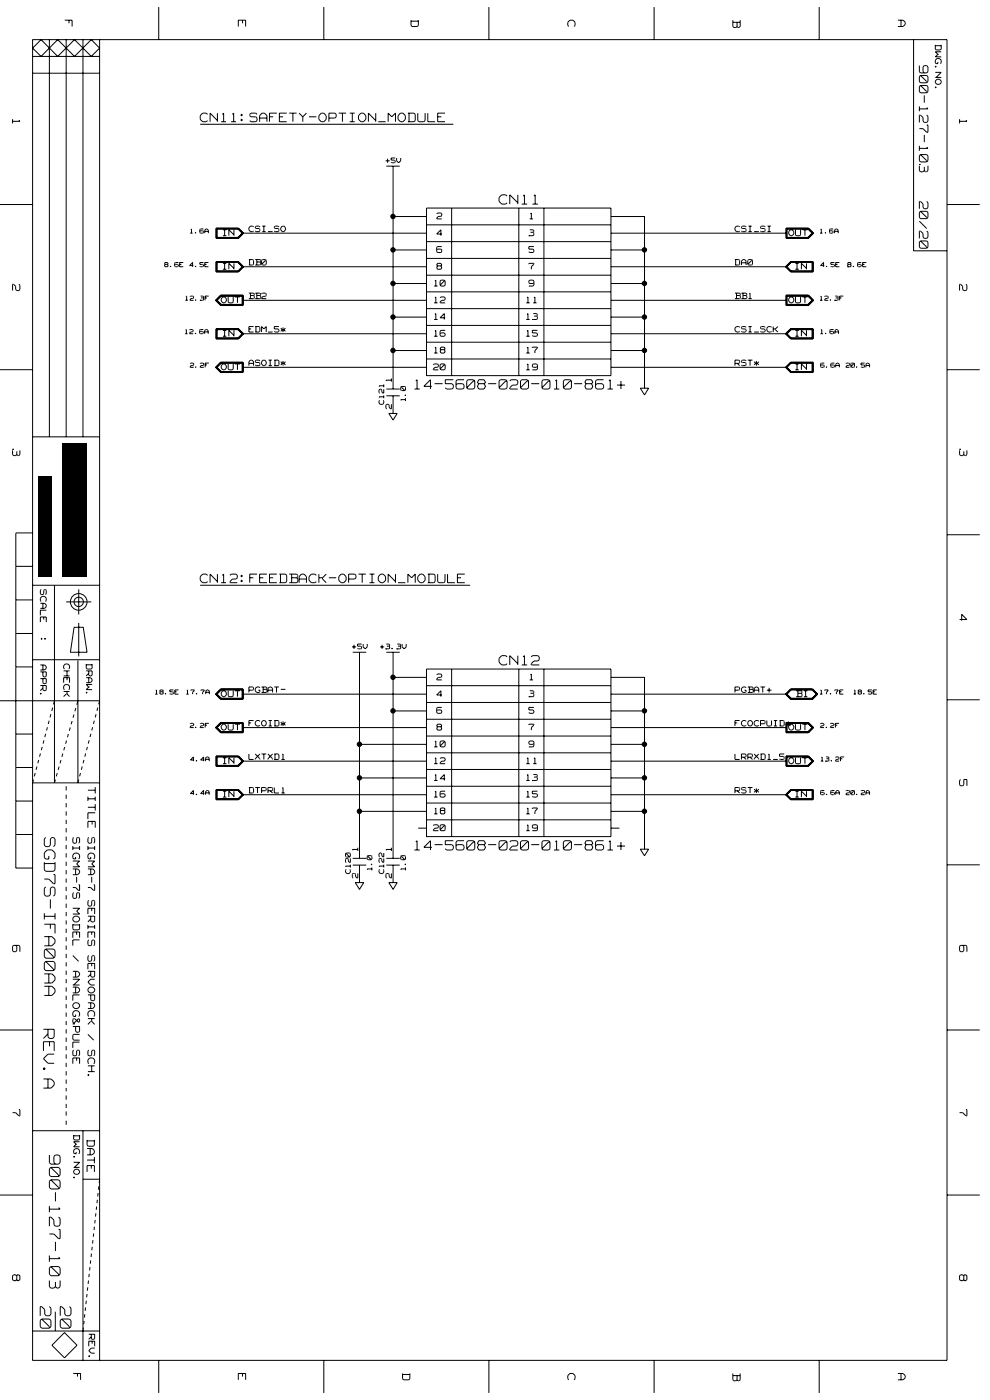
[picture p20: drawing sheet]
<svg xmlns="http://www.w3.org/2000/svg" width="297mm" height="420mm" viewBox="0 0 297 420" stroke-linecap="round" stroke-linejoin="round" font-family="sans-serif">
<defs><g id="words">
<g font-size="7.1" fill="#fff">
<text x="12.4" y="251.3" transform="rotate(90 12.4 251.3)">SGD7S-IFA00AA</text>
<text x="12.1" y="308.9" transform="rotate(90 12.1 308.9)">REV.A</text>
<text x="13.9" y="346.6" transform="rotate(90 13.9 346.6)">900-127-103</text>
<text x="11.2" y="392.1" transform="rotate(90 11.2 392.1)">20</text>
<text x="17.2" y="392.1" transform="rotate(90 17.2 392.1)">20</text>
</g>
<g font-size="5.8" fill="#fff">
<text x="275.1" y="19.7" transform="rotate(90 275.1 19.7)">900-127-103</text>
<text x="275.1" y="60.5" transform="rotate(90 275.1 60.5)">20/20</text>
</g>
<g font-size="5.3" fill="#fff">
<text x="149.7" y="61.8">CN11</text>
<text x="124.3" y="117.3">14-5608-020-010-861+</text>
<text x="149.7" y="200.2">CN12</text>
<text x="124.3" y="255.7">14-5608-020-010-861+</text>
</g>
<g font-size="4.9" fill="#fff">
<text x="18.8" y="6.1" transform="rotate(90 18.8 6.1)">F</text>
<text x="70.9" y="6.1" transform="rotate(90 70.9 6.1)">E</text>
<text x="122.7" y="6.1" transform="rotate(90 122.7 6.1)">D</text>
<text x="169.7" y="6.1" transform="rotate(90 169.7 6.1)">C</text>
<text x="219.2" y="6.1" transform="rotate(90 219.2 6.1)">B</text>
<text x="268.8" y="6.1" transform="rotate(90 268.8 6.1)">A</text>
<text x="3.1" y="35.8" transform="rotate(90 3.1 35.8)">1</text>
<text x="287.3" y="35.8" transform="rotate(90 287.3 35.8)">1</text>
<text x="60.1" y="37">CN11:SAFETY-OPTION_MODULE</text>
<text x="3.1" y="85.3" transform="rotate(90 3.1 85.3)">2</text>
<text x="287.3" y="85.3" transform="rotate(90 287.3 85.3)">2</text>
<text x="3.1" y="134.8" transform="rotate(90 3.1 134.8)">3</text>
<text x="287.3" y="134.8" transform="rotate(90 287.3 134.8)">3</text>
<text x="60.1" y="175.4">CN12:FEEDBACK-OPTION_MODULE</text>
<text x="287.3" y="184.4" transform="rotate(90 287.3 184.4)">4</text>
<text x="287.3" y="233.9" transform="rotate(90 287.3 233.9)">5</text>
<text x="25.7" y="236.2" transform="rotate(90 25.7 236.2)">TITLE SIGMA-7 SERIES SERVOPACK / SCH.</text>
<text x="3.1" y="283.7" transform="rotate(90 3.1 283.7)">6</text>
<text x="287.3" y="283.7" transform="rotate(90 287.3 283.7)">6</text>
<text x="3.1" y="333" transform="rotate(90 3.1 333)">7</text>
<text x="287.3" y="333" transform="rotate(90 287.3 333)">7</text>
<text x="25.5" y="342.1" transform="rotate(90 25.5 342.1)">DATE</text>
<text x="3.1" y="382.5" transform="rotate(90 3.1 382.5)">8</text>
<text x="287.3" y="382.5" transform="rotate(90 287.3 382.5)">8</text>
<text x="21.3" y="412.2" transform="rotate(90 21.3 412.2)">F</text>
<text x="70.9" y="412.2" transform="rotate(90 70.9 412.2)">E</text>
<text x="120.1" y="412.2" transform="rotate(90 120.1 412.2)">D</text>
<text x="169.7" y="412.2" transform="rotate(90 169.7 412.2)">C</text>
<text x="219.2" y="412.2" transform="rotate(90 219.2 412.2)">B</text>
<text x="268.8" y="412.2" transform="rotate(90 268.8 412.2)">A</text>
</g>
<text font-size="4.5" fill="#fff" x="21.3" y="251.3" transform="rotate(90 21.3 251.3)">SIGMA-7S MODEL / ANALOG&amp;PULSE</text>
<g font-size="3.9" fill="#fff">
<text x="280.1" y="13.5" transform="rotate(90 280.1 13.5)">DWG.NO.</text>
<text x="11.6" y="176.9" transform="rotate(90 11.6 176.9)">SCALE</text>
<text x="11.6" y="191.1" transform="rotate(90 11.6 191.1)">:</text>
<text x="11.6" y="199.6" transform="rotate(90 11.6 199.6)">APPR.</text>
<text x="18.6" y="199.3" transform="rotate(90 18.6 199.3)">CHECK</text>
<text x="25.4" y="199.3" transform="rotate(90 25.4 199.3)">DRAW.</text>
<text x="21.6" y="340.6" transform="rotate(90 21.6 340.6)">DWG.NO.</text>
<text x="26.1" y="400.4" transform="rotate(90 26.1 400.4)">REV.</text>
</g>
<g font-size="3.7" fill="#fff">
<text x="118" y="114.6" transform="rotate(-90 118 114.6)">1</text>
<text x="118" y="122.7" transform="rotate(-90 118 122.7)">2</text>
<text x="107.9" y="255.4" transform="rotate(-90 107.9 255.4)">1</text>
<text x="118" y="255.4" transform="rotate(-90 118 255.4)">1</text>
<text x="107.9" y="263.5" transform="rotate(-90 107.9 263.5)">2</text>
<text x="118" y="263.5" transform="rotate(-90 118 263.5)">2</text>
</g>
<g font-size="3.3" fill="#fff">
<text x="131" y="66">2</text>
<text x="158.9" y="66">1</text>
<text x="66.9" y="71">IN</text>
<text x="131" y="71">4</text>
<text x="158.7" y="71">3</text>
<text x="236.6" y="71">OUT</text>
<text x="131" y="76.1">6</text>
<text x="158.7" y="76.1">5</text>
<text x="66.9" y="81.1">IN</text>
<text x="131" y="81.1">8</text>
<text x="158.7" y="81.1">7</text>
<text x="238.6" y="81.1">IN</text>
<text x="130.3" y="86.1">10</text>
<text x="158.7" y="86.1">9</text>
<text x="66.4" y="91.2">OUT</text>
<text x="130.3" y="91.2">12</text>
<text x="157.9" y="91.2">11</text>
<text x="236.6" y="91.2">OUT</text>
<text x="66.9" y="101.2">IN</text>
<text x="130.3" y="101.2">16</text>
<text x="130.3" y="96.2">14</text>
<text x="157.9" y="101.2">15</text>
<text x="157.9" y="96.2">13</text>
<text x="238.6" y="101.2">IN</text>
<text x="130.3" y="106.3">18</text>
<text x="157.9" y="106.3">17</text>
<text x="66.4" y="111.3">OUT</text>
<text x="130" y="111.3">20</text>
<text x="157.9" y="111.3">19</text>
<text x="238.6" y="111.3">IN</text>
<text x="66.4" y="209.4">OUT</text>
<text x="131" y="209.4">4</text>
<text x="131" y="204.3">2</text>
<text x="158.7" y="209.4">3</text>
<text x="158.9" y="204.3">1</text>
<text x="238.9" y="209.4">BI</text>
<text x="131" y="214.4">6</text>
<text x="158.7" y="214.4">5</text>
<text x="66.4" y="219.4">OUT</text>
<text x="131" y="219.4">8</text>
<text x="158.7" y="219.4">7</text>
<text x="236.6" y="219.4">OUT</text>
<text x="130.3" y="224.5">10</text>
<text x="158.7" y="224.5">9</text>
<text x="66.9" y="229.5">IN</text>
<text x="130.3" y="229.5">12</text>
<text x="157.9" y="229.5">11</text>
<text x="236.6" y="229.5">OUT</text>
<text x="66.9" y="239.5">IN</text>
<text x="130.3" y="239.5">16</text>
<text x="130.3" y="234.5">14</text>
<text x="157.9" y="239.5">15</text>
<text x="157.9" y="234.5">13</text>
<text x="238.6" y="239.5">IN</text>
<text x="130.3" y="244.6">18</text>
<text x="157.9" y="244.6">17</text>
<text x="130" y="249.6">20</text>
<text x="157.9" y="249.6">19</text>
</g>
<g font-size="3.1" fill="#fff">
<text x="74.7" y="69.8">CSI_SO</text>
<text x="220.5" y="69.8">CSI_SI</text>
<text x="74.7" y="79.8">DB0</text>
<text x="220.5" y="79.8">DA0</text>
<text x="74.7" y="89.9">BB2</text>
<text x="220.5" y="89.9">BB1</text>
<text x="74.7" y="99.9">EDM_5*</text>
<text x="220.5" y="99.9">CSI_SCK</text>
<text x="74.7" y="110">ASOID*</text>
<text x="220.5" y="110">RST*</text>
<text x="115.6" y="121.4" transform="rotate(-90 115.6 121.4)">C121</text>
<text x="122.1" y="120.4" transform="rotate(-90 122.1 120.4)">1.0</text>
<text x="74.7" y="208.1">PGBAT-</text>
<text x="220.5" y="208.1">PGBAT+</text>
<text x="74.7" y="218.2">FCOID*</text>
<text x="220.5" y="218.2">FCOCPUID*</text>
<text x="74.7" y="228.2">LXTXD1</text>
<text x="220.5" y="228.2">LRRXD1_5</text>
<text x="74.7" y="238.3">DTPRL1</text>
<text x="220.5" y="238.3">RST*</text>
<text x="105.5" y="262.2" transform="rotate(-90 105.5 262.2)">C120</text>
<text x="112" y="261.2" transform="rotate(-90 112 261.2)">1.0</text>
<text x="115.6" y="262.2" transform="rotate(-90 115.6 262.2)">C122</text>
<text x="122.1" y="261.2" transform="rotate(-90 122.1 261.2)">1.0</text>
</g>
<g font-size="2.7" fill="#fff">
<text x="115.7" y="49.1">+5V</text>
<text x="105.6" y="194.9">+5V</text>
<text x="114" y="194.9">+3.3V</text>
</g>
<g font-size="2.4" fill="#fff">
<text x="57.1" y="70.3">1.6A</text>
<text x="246" y="70.3">1.6A</text>
<text x="49.4" y="80.3">8.6E</text>
<text x="56.9" y="80.3">4.5E</text>
<text x="246.2" y="80.3">4.5E</text>
<text x="254.3" y="80.3">8.6E</text>
<text x="55.6" y="90.4">12.3F</text>
<text x="246" y="90.4">12.3F</text>
<text x="55.5" y="100.5">12.6A</text>
<text x="246.2" y="100.5">1.6A</text>
<text x="57" y="110.5">2.2F</text>
<text x="246.2" y="110.5">6.6A</text>
<text x="253.8" y="110.5">20.5A</text>
<text x="46.6" y="208.6">18.5E</text>
<text x="55.9" y="208.6">17.7A</text>
<text x="246" y="208.6">17.7E</text>
<text x="256.1" y="208.6">18.5E</text>
<text x="57" y="218.7">2.2F</text>
<text x="246.1" y="218.7">2.2F</text>
<text x="57.1" y="228.7">4.4A</text>
<text x="246.3" y="228.7">13.2F</text>
<text x="57.1" y="238.8">4.4A</text>
<text x="246.2" y="238.8">6.6A</text>
<text x="253.8" y="238.8">20.2A</text>
</g>
</g></defs>
<path d="M11.6 142.9h4v30.3h-4zM18.6 133h7.5v40.1h-7.5z" fill="#000"/>
<path d="M9.8 235l6.5-24.7M16.3 235l7.1-24.7M23.4 235l6.5-24.7M24.9 399.5l5-45.6" fill="none" stroke="#000" stroke-width=".3" stroke-dasharray="1 1 1 1 1 1 1 1" stroke-linecap="butt"/>
<g fill="none" stroke="#000" stroke-width=".3">
<path d="M9.8 11.9h274.3v396.4h-274.3zM9.8 16.9h20.1M12.3 11.9l5 5 5.1-5 5 5 2.5-2.5-2.5-2.5-5 5-5.1-5-5 5-2.5-2.5zM14.8 11.9v119.2M19.4 6.1h2.2v1.9M19.9 11.9v119.2M20.7 6.1v.9M24.9 11.9v119.2M29.9 11.9v396.4M47.6 2.1v9.8M72.8 6.1v.9M73.7 6.1h-2.2v1.9"/>
<path d="M73.7 6.1v1.9M97.2 2.1v9.8M123.3 7.6l.3 .4M123.3 6.1v1.5M123.4 6.4h2.1M125.5 6.1v1.5M125.5 7.6l-.3 .4h-1.5M146.7 2.1v9.8M170.3 6.7v.9M170.3 7.6l.3 .4M171 6.1l-.7 .6M171 6.1h.9"/>
<path d="M171.9 6.1l.7 .6M172.6 7.6l-.3 .4M172.6 6.7v.9M196.3 2.1v9.8M219.9 6.1v1.9l.3 .3M219.9 6.7h2.1M220.2 8.3h.6M221.1 6.7v1.2l-.3 .4M221.2 8l.2 .3M221.5 8.3h.2M222.1 6.1v1.9l-.3 .3M245.8 2.1v9.8"/>
<path d="M269.4 6.1h1.5M269.4 8h1.5M270.3 6.1v1.8M271 6.1l.6 .6M271.6 6.7v.6M271.6 7.3l-.6 .7M274.1 11.9v63.4h10M275.8 19.7v1.8M277.3 19.7l-.4 .3M277.4 19.7h.6M278 19.7l.4 .3M280.6 13.5v1.2l.3 .3h1.2"/>
<path d="M280.6 18.1v.7l.3 .3h.5M280.6 19.9v.2M280.6 19.9h.2M280.6 15.5l.8 .8-.8 .8M280.7 17.1h1.7M280.7 15.5h1.7M280.7 13.7h1.7M280.9 19.9v.2M281.1 17.6l-.5 .5M281.2 17.6h.7l.5 .5M281.4 18.6v.5M281.4 16.3h.2"/>
<path d="M282.4 18.1v.7l-.2 .3M282.4 13.5v1.2l-.2 .3M3.8 35.8v1.2M3.8 36.4h2.1M5.7 36.1l.3 .3M9.8 22h20.1M60.1 37.3h75.9M60.8 34l-.7 .7v1.1l.7 .7M60.8 34h1l.5 .3M62.3 36.2l-.5 .3h-1M65.2 36.2l-2.2-2.2v2.5M65.2 34v2.5"/>
<path d="M66.3 36.5h1.5M66.7 34.3l.4-.3v2.5M69.3 36.5h1.5M69.7 34.3l.4-.3v2.5M72.3 35.9v.3M72.3 35.8h.3M72.3 34.7h.3M72.3 36.2h.3M72.6 34.3h-.3v.4M72.7 34.3v.4M72.7 35.8v.4M74.9 34.3v.4"/>
<path d="M74.9 34.7l.4 .4M74.9 36.2l.4 .3M75.3 34l-.3 .3M75.3 35.1h1.4l.4 .3M75.3 34h1.4l.4 .3M77.1 36.2l-.4 .3h-1.4M77.1 35.5v.7M77.9 35.4h2.2M78.6 34l-.7 .7v1.8M78.7 34h.7l.7 .8v1.7M80.9 35.1h1.1M83.1 34h-2.2v2.5"/>
<path d="M83.9 35.1h1M83.9 36.5h2.1M86 34h-2.2v2.5M86.8 34h2.2M87.9 34v2.5M89.7 34l1.1 1.1 1.1-1.1M90.8 35.1v1.4M92.7 35.1h2.2M96.4 34l-.7 .7v1.1l.7 .7M96.4 34h.7l.8 .7v1.1l-.7 .7h-.8M98.7 35.4h1.8M100.5 34h-1.8v2.5"/>
<path d="M100.5 34l.4 .4v.7l-.4 .3M101.6 34h2.2M102.7 34v2.5M104.9 34h1.5M104.9 36.5h1.5M105.7 34v2.5M109 34h-.7l-.7 .7v1.1l.7 .7h.7M109.1 34l.7 .7v1.1l-.7 .7M112.7 36.2l-2.2-2.2v2.5M112.7 34v2.5M113.5 36.5h2.2M116.5 36.5v-2.5l1.1 1.1 1.1-1.1v2.5"/>
<path d="M120.9 34h-.7l-.8 .7v1.1l.7 .7h.8M120.9 34l.7 .7v1.1l-.7 .7M122.4 34h1.8M122.4 36.5h1.8M122.7 34v2.5M124.2 34l.4 .3v1.9M124.6 36.2l-.4 .3M125.3 36.2l.4 .3h1.4l.5-.3M125.3 34v2.2M127.6 34v2.2M128.4 34v2.5M128.4 36.5h2.2"/>
<path d="M131.4 35.1h1M133.5 34h-2.2v2.5h2.2M275.8 23v1.4l.4 .5M275.8 31.9v1.5M275.8 38.6h1.1l1.1 1.1M275.8 21.5l.4 .4M275.9 32.7h2.5M276.1 34.5h-.3v2.2M276.2 22.6l-.4 .4M276.2 25.7l-.4 .3v1.4l.4 .5M276.2 34.5l.7 .8M276.2 25.7l1.8 1.7"/>
<path d="M276.2 27.9h1.8M276.2 25.7h1.8M276.2 22.7l1.8 1.7M276.2 24.9h1.8M276.2 22.6h1.8M276.2 21.9h1.8M276.9 36.4l.4 .3M276.9 20.1v1.4M276.9 35.3v1M276.9 21.5l.4 .3M277.3 28.6v2.2M277.4 36.7h.6"/>
<path d="M278 25.7l.4 .3v1.5l-.4 .3v-.3M278 37.5h.4M278 34.5l.4 .4M278 32.3l.4 .4M278 22.6l.4 .4M278.4 23v1.5l-.4 .3v-.3M278.4 20.1v1.4M278.4 34.9v1.4M278.4 37.6v2.1h-.4M278.4 36.4l-.4 .3M278.4 21.5l-.4 .4M280.6 26.3h.3"/>
<path d="M280.6 24.3v.5M280.6 20.2h.3M280.6 24.8l.5 .5M280.6 23.2h1.8M280.6 21.7h1.8M280.8 26.1l-.2 .2M280.9 26.1v.2M281.1 23.8l-.5 .5M281.2 23.8h.7l.5 .5M282.4 24.3v.5M282.4 24.8l-.5 .5h-.7M282.4 21.7l-1.5 1.5"/>
<path d="M287.9 35.8v1.2M288 36.4h2.1M289.8 36.1l.3 .3M115.7 48.3h1.2M115.9 49.9h4M116.3 47.6v1.3M117.3 48.7l1 .2M117.3 47.4v.6M117.4 48h.9M117.4 47.4h1.2M117.9 49.9v66.9M118.4 48l.2 .3"/>
<path d="M118.6 48.7l-.2 .2M118.6 48.3v.3M119 47.4v.9l.6 .6 .6-.7v-.8M149.7 59.3v1.1M151.7 58.5h-1.1l-.9 .8M151.7 58.5l.4 .3M153 58.5v2.8M153 58.5l2.3 2.3M155.4 58.5v2.8M157.4 58.5v2.7M157.4 58.5l-.4 .3M160.6 58.5v2.7"/>
<path d="M160.6 58.5l-.4 .3M275.8 49.4h.1M275.8 49.7v1.5l.4 .4M275.8 43.8v1.5M275.8 46.8v1.4M275.8 48.2l.4 .4M275.9 44.5h2.5M276.2 46.4l-.4 .3M276.2 48.6h1.8M277.3 51.2l-.4 .4h-.7M277.3 50.1v1.1l.7 .4M277.3 40.5v2.2"/>
<path d="M278 46.4h-1.8l1.8 1.8M278 48.2v.4M278 46.4l.4 .3M278 44.2l.4 .3M278.4 49.7v1.5l-.4 .4M278.4 46.8v1.4M278.4 48.2l-.4 .4M0 61.4h9.8M49.5 78.8l-.1 .4 .1 .9M49.6 78.8h.6M49.6 79.3h.6M50.2 78.8l.3 .4-.3 .1 .3 .4-.3 .4"/>
<path d="M51.1 79.9h.1M51.1 79.9l.1 .2M51.2 79.9v.2M52.4 79.9l.2 .2M52.6 79.3l-.1 .2M52.6 78.8l-.2 1M52.6 78.8h.9M52.6 79.3h.7M53.3 79.3l.2 .5M53.5 79.9l-.2 .2M53.9 78.8h1.1M53.9 78.8v1.3"/>
<path d="M53.9 79.3h.5M57.1 70h.7M57.4 68.7l-.2 .2M57.4 68.7v1.2M57.8 78.8v1.3M57.8 78.8l-.9 .9h1.1M58.6 70l.2-.2-.2 .2M58.6 79.9h.2l-.2 .2M58.6 79.9v.2M59.9 69.8l.2 .2M59.9 79.9l.2 .2M59.9 68.9v.9"/>
<path d="M59.9 78.8v.5M60 78.8h1M60 79.3h.8M60.1 69.3l-.1 .1M60.1 68.7l-.2 .2M60.2 68.7h.8M60.2 70h.6M60.2 69.3h.6M60.8 69.3l.2 .5M60.8 79.3l.2 .5M61 69.8l-.2 .2M61 79.9l-.2 .2"/>
<path d="M61.4 78.8l.1 1.3h1M61.4 78.8h1.1M61.4 69.1v.9M61.5 69.4h1M61.5 79.3h.5M61.8 68.7l-.4 .4M61.8 68.7l.7 .4M62.5 69.1v.9M64.8 78.5h6.7l1.6 1.6-1.6 1.5h-6.7zM64.8 68.5h6.7l1.6 1.5-1.6 1.5h-6.7zM64.9 78.6h6.6l1.4 1.5-1.4 1.4h-6.6zM64.9 68.5h6.6l1.4 1.5-1.4 1.5h-6.6z"/>
<path d="M65 78.7h6.5l1.3 1.4-1.3 1.3h-6.5zM65 68.6h6.5l1.3 1.4-1.3 1.4h-6.5zM65.1 78.8h6.3l1.2 1.3-1.2 1.2h-6.3zM65.1 68.7h6.3l1.2 1.3-1.2 1.2h-6.3zM66.9 79h1M66.9 69h1M66.9 70.7h1M67.4 69v1.7M67.4 79.1v1.7M68.7 69l1.4 1.4M68.7 69v1.7M70.2 69v1.7"/>
<path d="M70.2 79v1.8M72.6 70h55.4M74.7 77.9h1.2l.2 .2v1.2M74.9 77.9v1.6M76.1 68.1l-.2-.2h-.7l-.5 .4v.7l.4 .5h.7l.3-.2M76.1 79.3l-.2 .2h-1.2M76.6 68.1v.2M76.6 68.3l.2 .3h.9M76.6 69.3l.2 .2h.9M76.6 79.5h1.3M76.6 77.9h1.3M77 77.9v1.6"/>
<path d="M77.1 78.6h.8M77.7 67.9h-.9l-.2 .2M77.8 67.9l.2 .2M77.8 68.6l.2 .7M78 69.3l-.2 .2M78 77.9l.2 .4M78 78.6l.2 .3M78.2 78.4l-.2 .2M78.2 78.9v.4M78.2 79.3l-.2 .2M78.5 79.3l.2 .2M78.7 77.9l-.2 .2v1.2"/>
<path d="M78.7 67.9h1M78.7 69.5h1M78.7 77.9h1l.2 .2v1.2M79.2 67.9v1.6M79.8 78.1l-1.3 1.2M79.9 79.3l-.2 .2h-1M80.4 69.5h1.4M82.3 68.1v.2M82.3 68.3l.2 .3M82.3 69.3l.2 .2M82.5 67.9l-.2 .2M82.5 68.6h.9"/>
<path d="M82.5 67.9h.9M82.5 69.5h.9M83.5 67.9l.2 .2M83.5 68.6l.2 .7M83.7 69.3l-.2 .2M84.7 67.9l-.5 .4v.7l.5 .5M84.8 67.9h.3M84.8 69.5h.3M85.2 67.9l.4 .4v.7l-.4 .5M117.9 65h10.1M117.9 75h10.1M128 62.4h55.3v50.3h-55.3z"/>
<path d="M128 67.5h55.3M128 77.6h55.3M128 72.5h55.3M131 75.5l.3 .3M131.3 74l-.3 .3v1.2M131.3 74.8l-.2 .2M131.3 63.9l-.3 .3M131.3 79l-.3 .5 .3 .3-.3 .5 .3 .5M131.3 79h.9M131.3 63.9h.9M131.3 75.8h.9M131.3 74.8h.9"/>
<path d="M131.3 74h1.2M131.3 79.8h.9M131.5 64.9l-.5 .8h1.5M131.6 64.9h.6M132.3 63.9l.2 .3-.2 .7M132.3 69v1.7M132.3 69l-1.3 1.2h1.5M132.3 74.8l.2 .2M132.3 79l.2 .5-.2 .3 .2 .5-.2 .5M132.5 75.1v.4M132.5 75.5l-.2 .3M135.5 62.4v50.3"/>
<path d="M149.7 60.5l.9 .8h1.1M152.1 60.9l-.4 .4M155.7 62.4v50.3M156.5 61.3h1.7M158.7 70.7h.1M158.7 74v.8M158.7 79v.3M158.7 75.5l.2 .3h1l.3-.3M158.7 79h1.4M158.7 74.8h1.2l.3 .2M158.7 74h1.5M158.9 65.7h1"/>
<path d="M159 69h.9l.3 .3-.3 .4h-.7M159.4 64v1.7M159.4 63.9l-.2 .3M159.8 61.3h1.6M160 69.8l.2 .6M160.1 79.3l-.7 .8M160.2 75.1v.4M160.2 79v.3M160.2 70.5l-.3 .2h-.9M163.2 62.4v50.3M183.3 70h52.8M183.3 65h10.1v51.5"/>
<path d="M183.3 75h10.1M220.5 79.5h1.2M220.5 77.9h1.2M220.7 77.9v1.6M221 67.9l-.5 .4v.7l.5 .5M221 67.9h.7M221 69.5h.7M221.7 67.9l.2 .2M221.7 77.9l.2 .2v1.2M221.9 69.3l-.2 .2M221.9 79.3l-.2 .2M222.5 68.3l.2 .3h.9"/>
<path d="M222.5 69.3l.2 .2h.9M222.5 78.9h1.3M222.9 77.9l-.4 .5v1.1M223 77.9h.4l.5 .5v1.1M223.6 67.9h-.9l-.2 .4M223.6 67.9l.3 .2M223.6 68.6l.3 .7M223.9 69.3l-.3 .2M224.4 79.3l.2 .2M224.6 77.9l-.2 .2v1.2M224.6 67.9h1M224.6 69.5h1"/>
<path d="M224.6 79.5h.9M224.6 77.9h.9M225 67.9v1.6M225.5 78.2l-1.1 1.1M225.6 78.1h.1M225.6 77.9l.2 .2v1.2M225.8 79.3l-.2 .2M226.3 69.5h1.4M228.2 68.1v.2M228.2 68.3l.2 .3h.9M228.2 69.3l.2 .2h.9M229.3 67.9h-.9l-.2 .2"/>
<path d="M229.4 67.9l.2 .2M229.4 68.6l.2 .7M229.6 69.3l-.2 .2M230.3 67.9h1M230.3 69.5h1M230.8 67.9v1.6M235.8 68.5h6.8l1.5 1.5-1.5 1.5h-6.8zM235.9 68.5h6.6l1.5 1.5-1.5 1.5h-6.6zM236 68.6h6.4l1.4 1.4-1.4 1.4h-6.4zM236.1 68.7h6.3l1.3 1.3-1.3 1.2h-6.3zM236.6 69.5v.7l.6 .5h.5l.5-.5v-.7M236.6 69.5l.6-.5h.4l.6 .5"/>
<path d="M237.3 78.6h6.6v2.9h-6.6l-1.5-1.4zM237.3 78.7h6.5v2.7h-6.5l-1.3-1.3zM237.4 78.8h6.3v2.5h-6.3l-1.3-1.2zM238.6 79h1M238.7 69v1.4M238.7 70.5l.2 .2M239 70.7h.9M239.1 79.1v1.7M240.2 69v1.4M240.2 70.5l-.3 .2M240.7 69h1.6M241.5 69v1.7"/>
<path d="M242 79v1.8M246 70h.8M246.3 79.7h1M246.4 68.7l-.2 .2M246.4 68.7v1.2M247.1 78.8v1.3M247.1 78.8l-.9 .9M247.6 70h.1M247.7 69.8l-.1 .2M247.7 69.8v.2M247.9 79.9v.2M248.9 69.8l.1 .2"/>
<path d="M248.9 68.9v.9M249 69.3l-.1 .1M249 68.7l-.1 .2M249.1 68.7h.9M249.1 70h.6M249.1 69.3h.6M249.3 79.9l.1 .2M249.3 78.8v.5M249.3 78.8h1.1M249.3 79.3h.8M249.8 69.3l.2 .5M250 69.8l-.2 .2"/>
<path d="M250.1 79.3l.3 .5M250.4 79.9l-.3 .2M250.4 69.1v.9M250.4 69.4h1.1M250.7 78.8l.1 1.3h1M250.7 78.8h1.1M250.8 79.3h.5M251.1 68.7l-.7 .4M251.1 68.7l.4 .4M251.5 69.1v.9M254.5 78.8l-.2 .4 .2 .9M254.5 78.8h.6"/>
<path d="M254.5 79.3h.6M255.2 78.8l.2 .4-.2 .1 .2 .4-.2 .4M255.9 79.9l.1 .2M255.9 79.9v.2M257.3 79.9l.2 .2 .9-.2M257.3 79.5l.8-.2 .3 .2v.3M258.4 78.8h-.9l-.2 1M258.8 78.8l.1 1.3h1M258.8 78.8h1.1M258.9 79.3h.5M275.8 69.3h.3M275.8 63.8v1.4"/>
<path d="M275.8 69.4v2.1M275.8 72.7v1.4l.4 .4M275.8 66.4l2.2 2.2M275.8 65.2l.4 .4M276.1 60.5h-.3v2.2M276.2 60.5l.7 .7v1l.4 .5M276.2 72.3l-.4 .3M276.2 69.3l.7 .8M276.2 63.4l-.4 .4M276.2 72.3l1.8 1.8M276.2 74.5h1.8M276.2 72.3h1.8"/>
<path d="M276.2 63.5l1.8 1.7M276.2 65.6h1.8M276.2 63.4h1.8M276.9 70.1v1M276.9 71.2l.4 .3M277.4 71.5h.6M277.4 62.7h.6M278 65.2v.4M278 72.3l.4 .3M278 69.3l.4 .4M278 63.4l.4 .4M278 60.5l.4 .3"/>
<path d="M278.4 72.7v1.4l-.4 .4v-.4M278.4 60.8v1.4l-.4 .5M278.4 63.8v1.4M278.4 69.7v1.4M278.4 71.2l-.4 .3M278.4 65.2l-.4 .4M284.1 61.4h9.9M3.8 85.3l.9 .6v.9l.3 .4M3.8 85.3v1.9M5.1 87.2h.5M5.7 85.3l.3 .3M6 85.6v1.2l-.3 .4"/>
<path d="M49.4 80.1h.1M49.6 80.1h.6M52.6 80.1h.7M53.9 80.1h1.1M55.6 90.1h.7M55.8 89l.2-.1v1.2M55.9 98.9l-.2 .2M55.9 98.9v1.2M57 90l1.1 .1M57 89l.8-.1 .3 .1v.4M57 98.9l-.1 .2M57.1 98.9h.6"/>
<path d="M57.2 99.6l-.3 .4M57.2 99.6h.5M57.3 89.6l-.3 .4M57.7 98.9l.3 .5M58 99.4l-.3 .2M58.1 89.4l-.7 .2M58.5 100h.2M58.6 90h.2M58.6 90l.2 .1M58.7 100v.2M58.8 90v.1M59.9 100l.2 .2 .9-.2"/>
<path d="M59.9 99.6l.8-.2 .3 .2M60 90.1h.1M60.2 80.1h.6M60.2 90.1h.6M60.2 88.9h.6M60.3 89.4h.5M60.9 88.9l.2 .3M60.9 89.5l.2 .1M61 98.9l-1.1 .2v.8M61 99.7v.2M61.1 89.6l-.2 .5M61.1 89.2l-.2 .2"/>
<path d="M61.4 99.3v.9M61.4 99.6h1M61.6 89.4h.5M62.1 98.9l-.7 .4M62.1 98.9l.4 .4M62.5 99.3v.9M62.6 88.9h-1.1v1.2M64.8 98.6h6.7l1.6 1.6-1.6 1.5h-6.7zM64.9 98.7h6.6l1.4 1.5-1.4 1.4h-6.6zM65 98.8h6.5l1.3 1.4-1.3 1.3h-6.5zM65.1 98.9h6.3l1.2 1.3-1.2 1.2h-6.3zM66.2 88.6h6.7v3.1h-6.7l-1.6-1.6z"/>
<path d="M66.3 88.6h6.6v3h-6.6l-1.5-1.5zM66.3 88.8h6.5v2.7h-6.5l-1.3-1.4zM66.4 90.3v-.7l.5-.5h.5l.5 .5v.7M66.4 90.4l.5 .5h.5l.5-.5M66.4 88.9h6.2v2.5h-6.2l-1.3-1.3zM66.9 80.8h1M66.9 99.1h1M67.4 99.2v1.7M68.5 89.1v1.5l.2 .3M68.7 90.9h1M70 89.1v1.5l-.3 .3M70.1 80.5l-1.4-1.4v1.7"/>
<path d="M70.2 99.1v1.8M70.5 89.1h1.5M71.2 89.2v1.7M72.6 80.1h55.4M72.6 90.1h55.4M74.7 88h1.3l.3 .2M74.7 98.7h.7M75.1 88v1.6M75.2 88.7h.9l.2 .7M76.1 98h-1.4v1.7h1.4M76.3 88.4l-.2 .2M76.3 88.3v.1"/>
<path d="M76.3 89.4l-.2 .2h-1.4M76.6 88h1.3M76.6 89.6h1.3M76.6 99.7h1.1M76.6 98h1.1M76.8 98v1.6M77 88v1.6M77.1 88.7h.8M77.8 98l.2 .3v1.1M78 99.4l-.2 .3M78 88l.2 .2M78.2 88.3v.1"/>
<path d="M78.2 88.4l-.2 .3 .2 .7M78.2 89.4l-.2 .2M78.5 89.5v.1M78.5 99.7v-1.7l.6 .7 .8-.7v1.7M78.5 89.6h1.4M78.7 88l-.2 .2M78.7 88h1l.2 .2M79.9 88.3l-.2 .6h-.7l-.5 .5M80.4 99.7h1.4M82.3 98v.7M82.3 99.4l.2 .3M82.3 98.7h1.1"/>
<path d="M82.3 98h1.4M82.5 99.7h.9M83.5 98.7l.2 .7M83.7 99.4l-.2 .3M84.2 98.5l.5 .5-.5 .4M84.8 99h.3M84.9 98.3v1.4M85.6 98.5l-.4 .5 .4 .4M117.9 85.1h10.1M117.9 95.2h10.1M128 87.6h55.3M128 92.6h55.3"/>
<path d="M128 82.6h55.3M128 97.7h55.3M130.3 90.9h1M130.3 85.9h1M130.3 95.9h1M130.5 84.3l.3-.2v1.7M130.5 94.4l.3-.3v1.7M130.5 99.4l.3-.2v1.7M130.8 89.2v1.6M130.8 89.1l-.3 .3M131 80.8h.1M131.3 80.8h.9"/>
<path d="M132 84.4v1.2l.3 .3h1l.3-.3v-1.2M132 90.7v.2M132 99.4v1.2l.3 .3h1l.3-.2v-.5M132 89.4l.3-.3h1l.3 .3M132 84.3l.3-.2h1l.3 .2M132 95.4l1.3-1.3v1.8M132.1 90.9h1.5M132.1 95.4h1.5M132.5 90.1l-.5 .5M133.3 84.4l-1.2 1.2M133.3 84.3h.2M133.6 89.4v.5l-.3 .2h-.7"/>
<path d="M133.6 99.1h-1.3l-.3 .3M157.9 90.9h1M157.9 95.9h1M158.2 94.4l.2-.3v1.7M158.2 99.4l.2-.2v1.7M158.4 89.2v1.6M158.4 89.1l-.2 .3M158.7 84.4v.4M158.7 84.8l.3 .3h.9l.2-.2M158.7 84.3l.3-.2h.9l.3 .2M159.4 80.1v.7M159.7 95.9h.1"/>
<path d="M159.7 99.1v.8M159.8 99.1h1.4M159.8 99.9h1.2l.2 .3M160 90.9h1M160 94.1h1l.2 .3M160.2 84.4v1.2l-.3 .3h-1.2M160.5 89.2v1.6M160.5 89.1l-.3 .3M161 94.9l.2 .2M161.2 94.4l-.2 .5h-.8M161.2 95.2v.4M161.2 95.6l-.2 .3h-1"/>
<path d="M183.3 80.1h52.8M183.3 90.1h52.8M183.3 85.1h10.1M183.3 95.2h10.1M220.5 88h1.4l.3 .2M221 98l-.5 .5v.6l.5 .6M221 88v1.6M221 88.7h.9l.3 .7M221 99.7h.7M221 98h.7M221.7 98l.2 .3M221.9 99.4l-.2 .3"/>
<path d="M222.2 88.4l-.2 .2M222.2 88.3v.1M222.2 89.4l-.3 .2h-1.4M222.5 98.3v.1M222.5 98.5l.2 .2h.9M222.5 99.4l.2 .3h.9M222.5 88h1.3l.3 .2M222.9 88v1.6M223 88.7h.9l.2 .7M223.6 98h-.9l-.2 .2M223.6 98l.3 .3M223.6 98.7l.3 .7"/>
<path d="M223.9 99.4l-.3 .3M224.1 88.4l-.2 .2M224.1 88.3v.1M224.1 89.4l-.2 .2h-1.4M224.6 89.6h1M224.6 99.7h1M224.6 98h1M224.8 88.2l.2-.2v1.6M225 98v1.6M226.3 99.7h1.4M228.2 98.3v.1M228.2 98.5l.2 .2h.9"/>
<path d="M228.2 99.4l.2 .3h.9M229.3 98h-.9l-.2 .2M229.4 98l.2 .3M229.4 98.7l.2 .7M229.6 99.4l-.2 .3M231.5 98.3l-.2-.3h-.7l-.5 .5v.6l.4 .6h.7l.3-.3M232 98v1.7M232 98.7h.6M232.7 98.8l.7 .9M233.4 98l-.7 .7M235.7 80.1l1.5-1.6h6.8v3.1h-6.8zM235.8 88.6h6.8l1.5 1.5-1.5 1.6h-6.8z"/>
<path d="M235.9 88.6h6.6l1.5 1.5-1.5 1.5h-6.6zM236 88.8h6.4l1.4 1.3-1.4 1.4h-6.4zM236.1 88.9h6.3l1.3 1.2-1.3 1.3h-6.3zM236.6 90.3v-.7l.6-.5h.5l.5 .6v.6M236.6 90.4l.6 .5h.4l.6-.5M237.3 98.7h6.6v2.9h-6.6l-1.5-1.4zM237.3 98.8h6.5v2.7h-6.5l-1.3-1.3zM237.4 98.9h6.3v2.5h-6.3l-1.3-1.2zM238.6 80.8h1M238.6 99.1h1M238.7 89.1v1.5l.2 .3M239 90.9h.9"/>
<path d="M239.1 99.2v1.7M240.2 89.1v1.5l-.3 .3M240.7 89.1h1.6M241.5 89.2v1.7M241.9 80.5l-1.4-1.5v1.8M242 99.1v1.8M246 90.1h.8M246.2 89l.2-.1v1.2M246.5 98.9l-.2 .2M246.5 98.9v1.2M247.4 90v.1M247.4 90.1h1.1"/>
<path d="M247.6 88.9l-.2 .1M247.6 88.9h.6M247.6 100h.2M247.8 100v.2M248.2 89.6h-.4l-.4 .4M248.3 88.9l.2 .5M248.5 89.4l-.2 .2M249 100l.2 .2 .9-.2M249 90l.1 .1M249 90v.1M249 99.6l.9-.2 .2 .2M249.5 80.1h.6"/>
<path d="M250.1 98.9l-1.1 .2v.8M250.1 99.7v.2M250.4 90.1h.1M250.5 99.3v.9M250.5 99.6h1M250.6 88.9h.7l.2 .3M251.2 98.9l-.7 .4M251.2 98.9l.4 .4M251.3 89.5l.2 .1M251.5 89.6v.4l-.3 .1h-.6M251.5 89.2l-.8 .2M251.6 99.3v.9"/>
<path d="M252 89.4h.5M253 88.9h-1.1v1.2M254.3 80.1h.1M254.5 80.1h.6M287.9 85.3l.9 .6v.9l.4 .4M287.9 85.3v1.9M289.2 87.2h.6M289.8 85.3l.3 .3M290.1 85.6v1.2l-.3 .4M0 111h9.8M55.5 100.2h.8M56.9 100v.2"/>
<path d="M56.9 100.2h1.1M57 110.1v.1M57.1 110.2h1M57.2 109l-.2 .1M57.2 109h.7M57.9 109.7h-.5l-.4 .4M57.9 109l.2 .1M58.1 109.2v.3M58.1 109.5l-.2 .2M58.5 100l.2 .2M58.7 110.1h.1l-.1 .1M58.7 110.1v.1"/>
<path d="M60 109.1l.2-.1 .9 .1M60 110.1v.1M60.1 110.2h1M61.1 109.2v.3M61.1 109.5l-.7 .2-.4 .4M61.6 109.5h.5M62.7 109h-1.1v1.2M66.2 108.7h6.7v3.1h-6.7l-1.6-1.6zM66.3 108.8h6.6v2.9h-6.6l-1.5-1.5zM66.3 108.9h6.5v2.7h-6.5l-1.3-1.4zM66.4 109h6.2v2.5h-6.2l-1.3-1.3zM66.4 110.4v-.7l.5-.5h.5l.5 .6v.6"/>
<path d="M66.4 110.5l.5 .5h.5l.5-.5M66.9 100.9h1M68.5 109.2v1.5l.2 .3M68.7 111h1M70 109.2v1.5l-.3 .3M70.1 100.6l-1.4-1.4v1.7M70.5 109.2h1.5M71.2 109.3v1.7M72.6 110.2h55.4M72.6 100.2h55.4M74.7 108.6v1.1M74.7 109.1h1.3"/>
<path d="M75.6 108.1h-.4l-.5 .4M75.6 108.1l.5 .4M76.1 108.6v1.1M76.6 108.3v.2M76.6 108.5l.2 .3h.9M76.6 109.5l.2 .2h.9M77.7 108.1h-.9l-.2 .2M77.8 108.1l.2 .2M77.8 108.8l.2 .7M78 109.5l-.2 .2M78.5 108.6v.6M78.5 109.3l.5 .4h.4"/>
<path d="M79.4 108.1h-.4l-.5 .4M79.4 108.1l.5 .4M79.9 108.6v.6M79.9 109.3l-.5 .4M80.6 108.1h1M80.6 109.7h1M81.1 108.1v1.6M82.3 108.1h1.1M82.3 109.7h1.1M82.5 108.1v1.6M83.5 108.1l.2 .2M83.7 109.5l-.2 .2"/>
<path d="M83.7 108.4v1.1M84.2 108.5l.5 .6-.5 .4M84.8 109.1h.3M84.9 108.3v1.4M85.6 108.5l-.4 .6 .4 .4M115.1 115.8h-1.4l.2 .2M115.1 119.1h-1.4l.2 .2M115.1 116.8v1.2l-.5-.4v-.6l-.3-.2h-.4l-.2 .3v.8l.2 .1M115.1 115.4v.8M115.1 118.7v.8M115.9 116.8h4M115.9 118.8h4"/>
<path d="M117.4 114.1h-1.6l.2 .2M117.4 113.6v1M117.9 105.2h10.1M117.9 118.8v5.3M120.2 116.2v.8l.2 .2h1.1M120.4 116v.2M120.5 116.2l1 1M121.5 116h-1.1l-.2 .2M121.5 118.5l.2 .2zM121.5 116l.2 .2M121.6 119.9h-1.4l.2 .2M121.7 116.2l-.2 1"/>
<path d="M121.7 119.5v.9M124.3 116.8h1.6M125.1 114v2.7M125.1 114l-.3 .3M127.2 116h2.4M128 102.7h55.3M128 107.7h55.3M129.2 114v2.8M129.2 114l-2 2M130 110.8v.2M130 109.5l.3-.3h.9l.3 .3M130 111h1.5"/>
<path d="M130.3 100.9h1M130.3 106h1M130.4 115.1h2.4M130.5 104.4l.3-.2v1.7M130.5 110.2l-.5 .5M131.5 109.5v.5l-.3 .2h-.6M132 106h.1M132 109.5v1.2l.3 .3h1l.3-.3v-1.2M132 109.5l.3-.3h1l.3 .3M132.1 100.1l.2-.2h1l.3 .3M132.3 104.9l-.3-.2 .3-.5h1l.3 .5-.3 .2M132.3 104.9l-.3 .6 .3 .5h1l.3-.5-.3-.6"/>
<path d="M132.3 104.9h1M133.3 109.5l-1.2 1.2M133.3 109.5h.2M133.6 114v1.1M133.6 116.4l.4 .4M133.6 115.1h2M133.6 114h2.4M134 116.8h1.6M135.6 115.1l.4 .5v.7l-.4 .5M136.8 114.4v1.9l.4 .5M137.2 115.1l-.3 .4M137.2 114l-.4 .3"/>
<path d="M137.2 116.8h1.6M137.2 115.1h1.6M137.2 114h2M138.8 115.1l.4 .5v.7l-.4 .5M140 114.4v1.9l.4 .5M140.4 114l-.4 .3M140.5 114h1.5l.5 .3h-.5M142 114.4l-1.9 1.9M142.5 114.4v2l-.5 .4h-1.5M143.3 116.8h.1M143.6 115.1l-.3 .9 .4 .8h1.5l.5-.8-.5-.9M143.6 115.1l-.3-.3 .4-.8h1.5l.5 .8-.5 .3"/>
<path d="M143.7 115.1h1.5M146.5 115.1h2.4M149.7 114.4v1.9l.4 .5M150.1 114l-.4 .3M150.2 116.8h1.5M150.2 114h1.5M151.7 114.4l-1.9 1.9M151.7 114l.4 .3h-.4M152.1 114.4v1.9l-.4 .5M153 116.4v.4M153 116.8h2.4M153.3 114l-.3 .3"/>
<path d="M153.4 114h1.5M154.9 115.6h-1.1l-.8 .8M154.9 114l.5 .3M155.4 114.4v.7l-.5 .5M156.2 114.4v1.9l.3 .5M156.5 114l-.3 .3M156.6 114h1.5l.5 .3h-.4M157.9 100.9h1M157.9 111h1M157.9 106h1M158.1 114.4l-1.9 1.9M158.2 104.4l.2-.2v1.7"/>
<path d="M158.4 109.3v1.7M158.4 109.2l-.2 .3M158.6 114.4v2l-.5 .4h-1.5M159.4 115.1h2.4M159.7 109.5v.5l.3 .2h1l.2-.2M159.7 104.2v.2M159.7 109.5l.3-.3h1l.2 .3M159.8 104.2h1.4M160.5 105.2v.8M161.2 104.5l-.7 .7M161.2 100.2l-.2 .7h-1l-.3-.2M161.2 104.2v.2"/>
<path d="M161.2 109.5v1.2l-.2 .3h-1.3M162.6 114.4v1.9M162.6 114.3l.4-.3h1.5l.5 .3M164.5 114.4l-1.9 1.9M164.6 114.3h.4M165 114.4v2l-.5 .4h-1.5l-.4-.4M166.2 116.8h1.6M167 114v2.7M167 114l-.4 .3M169 116.4l.5 .4h1.5M169 114.4v1.9M171 114h-1.6l-.4 .3"/>
<path d="M171 114.4l-1.9 1.9M171 114.3h.4M171 114l.4 .3M171.4 114.4v1.9l-.4 .5M172.3 115.1h2.4M175.5 116.8h.1M175.9 114l-.4 .8 .4 .3-.4 .9 .4 .8M175.9 116.8h1.5M175.9 115.1h1.5M175.9 114h1.5M177.5 114l.4 .8-.4 .3 .4 .9-.4 .8M178.7 114.4v1.9l.4 .5"/>
<path d="M179.1 115.1l-.4 .4M179.1 114l-.4 .3M179.1 116.8h1.5M179.1 115.1h1.5M179.1 114h2M180.7 115.1l.4 .5v.7l-.4 .5M182.3 116.8h1.6M183.1 114v2.7M183.1 114l-.4 .3M183.3 110.2h52.8M183.3 100.2h52.8M183.3 105.2h10.1"/>
<path d="M185.1 115.6h2.4M186.3 114.3v2.5M192.1 116.5h2.5l-1.2 2zM220.6 109.1h1.1M221.2 109.1l.7 .6M221.7 108.1h-1.2v1.6M221.7 108.1l.2 .2M221.9 108.4l-.2 .7M222.5 108.5l.2 .3h.9M222.5 109.5l.2 .2h.9M223.6 108.1h-.9l-.2 .4M223.6 108.1l.3 .2"/>
<path d="M223.6 108.8l.3 .7M223.9 109.5l-.3 .2M224.4 108.1h1.4M225 108.1v1.6M226.3 108.5l.5 .6h.4M226.7 109.1l-.4 .4M226.9 108.3v1.4M227.2 109.1l.5 .4M227.7 108.5l-.5 .6M235.7 100.2l1.5-1.6h6.8v3.1h-6.8zM235.7 110.2l1.5-1.5h6.8v3.1h-6.8zM237.3 108.8h6.6v2.9h-6.6l-1.5-1.5z"/>
<path d="M237.3 108.9h6.5v2.7h-6.5l-1.3-1.4zM237.4 109h6.3v2.5h-6.3l-1.3-1.3zM238.6 100.9h1M238.6 109.2h1M238.6 111h1M239.1 109.3v1.7M240.5 109.3v1.7M240.5 109.2l1.4 1.5M241.9 100.6l-1.4-1.4v1.7M242 109.2v1.8M246.2 100.2h.7M246.2 109.2v.9l.2 .1h.7l.2-.1v-.4"/>
<path d="M246.3 109.6l.8-.1 .2 .2M247.3 109l-1.1 .1M247.6 100l.2 .2M247.9 110.1v.1M249.3 109.2l.1 1M249.4 109.5l-.1 .1M249.4 109l-.1 .1M249.5 110.2h.6M249.5 109h.9M249.5 109.5h.6M250.1 109.5l.3 .2M250.4 109.7l-.3 .5"/>
<path d="M250.8 109.7h1M251.1 109l-.4 .4v.8M251.1 109l.7 .3v.9M253.8 109.1l.2-.1 .9 .1M253.8 110.1v.1M253.8 110.2h1.1M254.9 109.2v.3M254.9 109.5l-.7 .2-.4 .4M255.3 109.2l.1 1M255.4 109l-.1 .1M255.5 110.2h.6M255.5 109h.6"/>
<path d="M256.1 109.2l-.8 .8M256.2 109.1h.1M256.2 109l.2 .1M256.4 109.2v.9l-.2 .1M257 110.1h.1M257 110.1l.1 .1M257.1 110.1v.1M258.3 110.1l.2 .1M258.5 110.2h.7M259.2 109.5l.2 .2M259.4 109h-1l-.1 .5h.9M259.4 109.7l-.2 .5"/>
<path d="M259.8 109.7h1.1M260.1 109l-.3 .3v.9M260.2 109l.7 .3v.9M284.1 111h9.9M3.8 134.8h.1M3.8 135.2v1.2l.3 .3M4.1 136.7h.6M5 136.4l-.3 .3M5 135.5v.9l.3 .3M5.4 136.7h.2M6 135.2v1.2l-.3 .3M9.8 131.1h20.1"/>
<path d="M113.7 121l.4 .4h.6M113.9 120.1l-.2 .3v.5M115 120.1l.1 .8M115.1 121l-.3 .4M115.8 121.6v.9l.2 .2M116 121.3l-.2 .2M116.1 121.3l.7 .2M116.7 124.1h2.5l-1.3 2zM116.8 121.6v.6M117.4 121.3v1.4l-.6-.4M287.9 134.8h.1M287.9 135.2v1.2l.3 .3"/>
<path d="M288.2 136.7h.6M289.1 136.4l-.3 .3M289.2 135.5v.9l.3 .3M289.5 136.7h.3M290.1 135.2v1.2l-.3 .3M4.7 159.9h5.1M4.7 160v10h5.1M4.7 170.1v9.9h5.1M9.8 175.6h20.1M12.1 179.5v.7l.3 .3M12.4 176.9l-.3 .3v.9l.3 .3h.4M12.6 179l-.5 .5"/>
<path d="M12.7 179h.7l.5 .5M13.4 176.9l-.5 1.5M13.4 176.9l.5 .3v.9l-.3 .3M13.9 179.5v.7l-.3 .3M16.3 175.6v59.4M23.6 176.9v7.5M60.1 175.6h81M60.1 173.1v1M60.1 174.2l.7 .7M60.8 172.3l-.7 .8M60.8 172.3h1l.5 .4M62.3 174.5l-.5 .4h-1"/>
<path d="M63 172.3v2.6M63 172.3l2.2 2.2M65.2 172.3v2.6M66.3 174.9h1.5M67.1 172.3v2.5M67.1 172.3l-.4 .4M69.3 172.3l-.3 .4M69.4 172.3h1.4l.4 .4M71.2 173.4l-.4 .4h-1.1l-.7 .8v.3h2.2M71.2 172.7v.7M72.3 172.7v.4M72.3 172.7h.3"/>
<path d="M72.3 173.1h.3M72.3 174.5h.3M72.6 174.2h-.3v.3M72.7 172.7v.4M72.7 174.2v.3M74.9 172.3v2.6M74.9 172.3h2.2M75 173.4h1M77.9 172.3v2.6M77.9 172.3h2.2M77.9 173.4h1.1M77.9 174.9h2.2"/>
<path d="M80.9 172.3v2.6M80.9 172.3h2.2M80.9 173.4h1.1M80.9 174.9h2.2M83.8 172.3h1.8M83.8 174.9h1.8M84.2 172.3v2.5M85.6 172.3l.4 .4M86 172.7v1.8M86 174.5l-.4 .4M86.8 172.3h2.1l.5 .4M87.5 172.3v2.5"/>
<path d="M87.5 173.4h1.5l.4 .4v.7M89.4 172.7l-.4 .7M89.4 174.5l-.5 .4h-2.1M89.7 173.1v1.8M89.8 173.8h2.1M90.5 172.3l-.8 .8M90.5 172.3h.7l.7 .8M91.9 173.1v1.8M92.7 174.2l.8 .7h1l.4-.4M92.7 173.1v1M94.9 172.7l-.4-.4h-1l-.8 .8M95.7 172.3v2.6"/>
<path d="M95.7 173.4h1M96.8 173.4v.4M96.8 173.8l1.1 1.1M97.9 172.3l-1.1 1.1M98.7 173.4h2.2M101.6 174.2l.8 .7h.7M101.6 173.1v1M103.1 172.3h-.7l-.8 .8M103.1 172.3l.7 .8M103.8 173.1v1M103.8 174.2l-.7 .7M104.6 172.3h1.8"/>
<path d="M104.6 172.3v2.6M104.6 173.8h1.8M106.4 172.3l.4 .4M106.8 173.4l-.4 .4M106.8 172.7v.7M107.6 172.3h2.2M108.7 172.3v2.6M110.9 172.3h1.5M110.9 174.9h1.5M111.6 172.3v2.5M113.5 174.2l.8 .7h.6M113.5 173.1v1"/>
<path d="M114.9 172.3h-.6l-.8 .8M115 172.3l.7 .8M115.7 173.1v1M115.7 174.2l-.7 .7M116.5 172.3v2.6M116.5 172.3l2.1 2.2M118.7 172.3v2.6M119.4 174.9h2.2M122.4 172.3l1 1.1M122.4 172.3v2.6M124.6 172.3v2.6M124.6 172.3l-1.1 1.1"/>
<path d="M125.3 173.1v1M125.3 174.2l.8 .7h.7M126.8 172.3h-.7l-.8 .8M126.8 172.3l.8 .8M127.6 173.1v1M127.6 174.2l-.8 .7M128.4 172.3h1.8l.4 .4M128.7 172.3v2.5M130.6 174.5l-.5 .4h-1.7M130.6 172.7v1.8M131.3 172.3v2.2M131.3 174.5l.4 .4"/>
<path d="M131.7 174.9h1.4M133.5 172.3v2.2M133.5 174.5l-.4 .4M134.3 172.3v2.6M134.3 174.9h2.2M137.2 172.3h2.2M137.2 172.3v2.6h2.2M137.3 173.4h1M284.1 160.5h9.9M4.7 180.1v10h5.1M4.7 190.2v10h5.1M9.8 198h20.1"/>
<path d="M12.1 183.2v1.5M12.1 186.7v-1.5h1.7l.1 1.5M12.1 181.1h1.3l.5 .5v.4l-.5 .6h-1.3M12.1 199.6h1.3l.5 .5M12.1 183.1h1.8M12.4 191.6v.2M12.4 191.9h.2M12.4 191.6l.2 .2M12.9 181.1v1.4M12.9 199.6v1.4M13.1 185.2v.7M13.4 191.9h.2"/>
<path d="M13.4 191.6h.2M13.4 191.6v.2M13.6 191.6v.2M19.1 199.8v.7l.2 .3M19.6 199.3l-.5 .5M19.6 199.3h.8l.5 .5M19.9 180.6h7.5M20.9 199.8v.7l-.3 .3M22.2 188.3h2.8l1.1 7.4h-5zM23.4 198.2v36.8M23.6 186.9v10.1M25.9 199.3v1.2l.2 .3"/>
<path d="M25.9 199.5h1.7M27.6 199.3v1.2l-.3 .3h-1.1M105.6 194.1h1.2M105.8 195.7h4.1M106.2 193.5v1.2M107.3 194.6l.1 .1M107.3 193.3v.6M107.3 193.9h.9M107.3 193.3h1.2M107.5 194.7h.7M107.9 195.7v61.9M108.3 193.9l.2 .2"/>
<path d="M108.5 194.6l-.2 .1M108.5 194.2v.3M109 193.3v.8l.5 .6M110.2 193.3v.8l-.6 .6M114 194.1h1.3M114.6 193.5v1.2M115.7 194.7h.1M115.9 194.7h.8M115.9 195.7h4M115.9 193.3h.8M116.1 193.9h.6M116.7 193.3l.2 .4"/>
<path d="M116.8 194l.1 .1M116.9 194.2v.3M116.9 194.6l-.2 .1M116.9 193.7l-.2 .2M117.7 194.6h-.2l.2 .1M117.7 194.6v.1M117.9 195.7v61.9M119 194.7h.1M119.2 194.7h.8M119.2 193.3h.8M119.4 193.9h.6M120 193.3l.2 .4"/>
<path d="M120.1 194l.1 .1M120.2 194.2v.3M120.2 194.6l-.2 .1M120.2 193.7l-.2 .2M120.6 193.3v.8l.6 .6 .7-.6v-.8M149.7 198.8l.9 .8h1.1M151.7 196.8h-1.2l-.8 .8v1.1M151.7 196.8l.4 .3M152.1 199.2l-.4 .4M153 196.8v2.8M153 196.8l2.3 2.3M155.4 196.8v2.8"/>
<path d="M156.5 199.6h1.7M157.4 196.8v2.7M157.4 196.8l-.4 .3M159.4 199.2v.4h2.4M159.4 197.1l.4-.3h1.5l.5 .3M161.8 197.2v.7M161.8 198l-.4 .4h-1.2l-.8 .8M287.9 185.9h2.2M290.1 185.9l-1.6-1.5v1.9M0 210.3h29.9M4.7 200.3v9.9M4.7 210.3v10h5.1"/>
<path d="M12.1 205.7h1.7l.1 1.3M12.1 201.6h1.8v1.3M12.1 203.7h1.8v1.2l-.3 .3M12.3 208.1l-.2 .2h.3v-.2M12.8 206.5l-.7 .8M12.9 201.7v1.2M12.9 203.7v1.2l.2 .3M12.9 205.8v1.2M12.9 207l.2 .3M12.9 202.9l.2 .3M13.2 207.3h.4M13.2 205.2h.4"/>
<path d="M13.2 203.2h.4M13.9 207l-.3 .3M13.9 200.1v.4M13.9 202.9l-.3 .3M13.9 200.6l-.6 .5h-1.2M19.1 207.5h1.8M19.1 203.4h1.8v1.5M19.1 203.4v1.5M19.1 206.7l.2 .3M19.1 202.9h1.8M19.1 201.3h1.8M19.6 205.4l-.5 .6v.7"/>
<path d="M19.6 205.4h.8l.5 .6v.7M19.8 208.3l-.7 .7M19.9 208.3l1 .7M20.1 201.4v1.4M20.1 203.4v.7M20.1 207.6v.6M20.9 206.7l-.3 .3M25.9 207.8h.2v.2h-.2zM25.9 203.4h1.2M25.9 201.3h1.7M25.9 204.9h1.2M26.6 202.1l-.7 .8"/>
<path d="M26.6 201.4v1.2l.3 .3M26.6 203.4v1.5M26.6 206.2l-.7 .8h1.7M26.7 206.2h.2M27.1 203.4l.5 .5M27.6 201.3v1.3l-.2 .3h-.5M27.6 203.9v.4M27.6 205.4h-1.7l.7 .8M27.6 204.4l-.5 .5M46.6 208.3h.7M46.9 207.1l-.2 .1M46.9 207.1v1.2"/>
<path d="M47.9 208.3h.1M48.1 207.1l-.2 .3 .2 .9M48.1 208.3h.7M48.1 207.1h.7M48.1 207.6h.7M48.8 207.1l.2 .3-.2 .2 .2 .4-.2 .3M49.6 208.2l.1 .1-.1-.1M50.9 208.2l.2 .1M50.9 207.1v.5M51 207.1h1M51 207.6h.8M51.1 208.3h.7"/>
<path d="M51.8 207.6l.2 .5M52 208.2l-.2 .1M52.5 207.1h1.1M52.5 207.1v1.2M52.5 208.3h1.1M52.5 207.6h.5M55.9 208.3h.7M56.3 207.1l-.3 .1M56.3 207.1v1.2M57.1 218.4h1M57.2 217.1l-.2 .2M57.2 207.1v.1"/>
<path d="M57.2 217.1h.7M57.3 207.1h1M57.9 217.8h-.5l-.4 .6M57.9 217.1l.2 .2M58.1 217.3l-.2 .5M58.3 207.3l-.5 .5v.5M58.3 207.1v.1M58.7 218.4l.1-.2-.1 .2M58.9 208.2h.2l-.2 .1M58.9 208.2v.1M60 217.3l.2-.2 .9 .2M60.1 218.4h1"/>
<path d="M60.2 207.1v.1M60.3 207.1h1M61.1 217.3l-.2 .5h-.5l-.4 .6M61.3 207.3l-.5 .5v.5M61.3 207.1v.1M61.6 217.1v1.3M61.6 217.1h1.1M61.6 217.6h.5M61.7 207.5v.8M61.8 207.8h1M62.1 207.1l-.4 .3M62.1 207.1l.7 .3"/>
<path d="M62.8 207.5v.8M64.6 218.4l1.6-1.6h6.7v3.1h-6.7zM65 208.3l1.3-1.3h6.5v2.7h-6.5zM65.1 208.3l1.3-1.2h6.2v2.5h-6.2zM65.1 218.4l1.3-1.3h6.2v2.5h-6.2zM66.2 206.8h6.7v3.1h-6.7l-1.6-1.6zM66.3 206.8h6.6v3h-6.6l-1.5-1.5zM66.3 216.9h6.6v2.9h-6.6l-1.5-1.4zM66.3 217h6.5v2.7h-6.5l-1.3-1.3zM66.4 207.8l.5-.5h.5l.5 .5M66.4 217.9v.7l.5 .5h.5l.5-.5v-.7M66.4 207.9v.6"/>
<path d="M66.4 208.6l.5 .5h.5l.5-.5M66.4 217.8l.5-.5h.5l.5 .5M67.9 207.9v.6M68.5 207.3v1.5M68.5 217.3v1.5M68.5 208.8l.2 .3M68.5 218.9l.2 .2M68.7 209.1h1M68.7 219.1h1M70 207.3v1.5M70 217.3v1.5M70 208.8l-.3 .3"/>
<path d="M70 218.9l-.3 .2M70.5 207.3h1.5M70.5 217.3h1.5M71.2 207.3v1.8M71.2 217.4v1.7M72.6 208.3h55.4M72.6 218.4h55.4M74.7 206.2h1.2l.2 .3-.2 .6h-1.2M74.7 206.2v1.6M74.7 217h.7M76.1 216.2l-1.4 .1v1.6M76.6 216.7v.7"/>
<path d="M76.6 217.4l.4 .5M77 206.2l-.4 .5v.6l.4 .5M77 216.2l-.4 .5M77.1 207.8h.6M77.1 206.2h.6M77.1 216.2h.6M77.1 217.9h.6M77.5 207.1h.4M77.8 206.2l.2 .2M77.8 216.2l.2 .3M78 207.6l-.2 .2M78 217.7l-.2 .2"/>
<path d="M78 207.1v.5M78.5 207.8h1.3M78.5 216.7v.7M78.5 206.2h1.3M78.5 217.4l.5 .5h.4M79 206.2v1.6M79 206.9h.8M79.4 216.2h-.4l-.5 .5M79.4 216.2l.5 .5M79.9 206.2l.2 .4M79.9 217.4l-.5 .5M79.9 216.7v.7"/>
<path d="M79.9 206.9l.2 .2M80.1 206.6l-.2 .2M80.1 207.2v.4M80.1 207.6l-.2 .2M80.4 207.1h1.3M80.6 216.2h1M80.6 217.9h1M80.9 206.2l-.5 .5v1.1M80.9 206.2h.4l.5 .5v1.1M81.1 216.3v1.5M82.3 206.2h1.4M82.3 216.2h1.1"/>
<path d="M82.3 217.9h1.1M82.5 216.3v1.5M83 206.2v1.6M83.5 216.2l.2 .3M83.7 217.7l-.2 .2M83.7 216.5v1.1M84.2 206.9h1.4M84.2 216.7l.5 .5-.5 .5M84.8 217.2h.3M84.9 216.5v1.4M85.6 216.7l-.4 .6 .4 .4M117.9 203.3h10.1"/>
<path d="M117.9 213.4h10.1M128 200.8h55.3v50.3h-55.3zM128 205.8h55.3M128 215.9h55.3M128 210.8h55.3M131 219.1h.1M131 213.8l.3 .3M131.3 212.3l-.3 .3v1.2M131.3 213.1l-.2 .2M131.3 202.3l-.3 .2M131.3 217.3l-.3 .5 .3 .3-.3 .5 .3 .5M131.3 217.3h.9"/>
<path d="M131.3 219.1h.9M131.3 202.3h.9M131.3 214.1h.9M131.3 213.1h.9M131.3 212.3h1.2M131.3 218.1h.9M131.5 203.3l-.5 .7h1.5M131.6 203.3h.6M132.3 213.1l.2 .7M132.3 202.3l.2 .2M132.3 217.3l.2 .5-.2 .3 .2 .5-.2 .5M132.5 202.6v.4"/>
<path d="M132.5 208.6h-1.5l1.3-1.3v1.8M132.5 203l-.2 .3M132.5 213.8l-.2 .3M135.5 200.8v50.3M155.7 200.8v50.3M158.7 209.1h.1M158.7 212.3v.8M158.7 217.3v.3M158.7 213.8l.2 .3h1l.3-.3M158.7 213.1h1.2l.3 .7M158.7 217.3h1.4M158.7 212.3h1.5"/>
<path d="M158.9 204h1M159 207.3h.9l.3 .3M159.2 202.5l.2-.2v1.7M159.4 218.4v.7M160 208.1l.2 .2M160.1 217.6l-.7 .8M160.2 207.6l-.3 .5h-.7M160.2 208.4v.4M160.2 217.3v.3M160.2 208.8l-.3 .3h-.9M163.2 200.8v50.3M183.3 208.3h52.8"/>
<path d="M183.3 218.4h52.8M183.3 203.3h10.1v51.5M183.3 213.4h10.1M220.5 206.2h1.2M220.5 206.2v1.6M220.6 217h.6M220.6 207.1h1.1M221.7 206.2l.2 .3-.2 .6M221.9 216.2h-1.4v1.7M222.5 216.7v.7M222.5 217.4l.4 .5M222.9 206.2l-.4 .5v.6l.4 .5"/>
<path d="M222.9 216.2l-.4 .5M223 207.8h.6M223 206.2h.6M223 216.2h.6M223 217.9h.6M223.4 207.1h.4l.1 .5M223.6 206.2l.3 .2M223.6 216.2l.3 .3M223.9 207.6l-.3 .2M223.9 217.7l-.3 .2M224.4 207.8h1.3M224.4 206.2h1.3"/>
<path d="M224.4 216.7v.7M224.4 217.4l.4 .5M224.8 206.2v1.6M224.8 216.2l-.4 .5M224.9 206.9h.8M224.9 216.2h.4M224.9 217.9h.4M225.3 216.2l.5 .5M225.8 206.2l.2 .4M225.8 216.7v.7M225.8 217.4l-.5 .5M226 206.6l-.2 .2 .2 .3"/>
<path d="M226 207.2v.4M226 207.6l-.2 .2M226.3 217.4l.5 .5h.7l.2-.2M226.3 216.7v.7M226.3 207.1h1.3M227.2 206.2h-.5l-.4 .5v1.1M227.2 206.2l.5 .5v1.1M227.7 216.5l-.2-.3h-.7l-.5 .5M228.2 206.2h1.4M228.2 217.2h1.1M228.9 206.2v1.6M229.3 216.2l-1.1 .1v1.6"/>
<path d="M229.4 216.2l.2 .3M229.6 216.5l-.2 .7M230.1 217.7l.2 .2M230.1 207.1h1.4M230.1 216.2v1.4M230.8 206.4v1.4M231.5 217.7l-.2 .2h-1M231.5 216.2v1.4M232.2 216.2h1M232.2 217.9h1M232.7 216.3v1.5M233.9 216.2h1.1"/>
<path d="M233.9 217.9h1.1M234.1 216.3v1.5M235.1 216.2l.2 .3M235.3 217.7l-.2 .2M235.3 216.5v1.1M235.7 208.3l1.5-1.5h6.6l1.6 1.5-1.6 1.6h-6.6zM235.8 216.8h6.8l1.5 1.6-1.5 1.5h-6.8zM235.8 216.7l.5 .5-.5 .5M235.9 216.9h6.6l1.5 1.5-1.5 1.4h-6.6zM236 217h6.4l1.4 1.4-1.4 1.3h-6.4zM236.1 217.1h6.3l1.3 1.3-1.3 1.2h-6.3zM236.3 217.2h.4"/>
<path d="M236.5 216.5v1.4M236.6 217.9v.7l.6 .5h.5l.5-.5v-.7M236.6 217.8l.6-.5h.4l.6 .5M237.2 216.7l-.4 .6 .4 .4M237.3 206.8h6.5l1.4 1.5-1.4 1.5h-6.5l-1.5-1.5zM237.3 207h6.4l1.4 1.3-1.4 1.4h-6.4l-1.3-1.4zM237.4 207.1h6.3l1.2 1.2-1.2 1.3h-6.3l-1.3-1.3zM238.7 217.3v1.5M238.7 218.9l.2 .2M238.9 207.3h1.5M238.9 209.1h1.5M239 219.1h.9"/>
<path d="M239.4 207.3v1.7M239.4 208.1h1M240.2 217.3v1.5M240.2 218.9l-.3 .2M240.4 207.3l.3 .3M240.4 208.1l.3 .2M240.7 207.6l-.2 .4M240.7 208.4v.4M240.7 208.8l-.3 .3M240.7 217.3h1.6M241.2 207.3h1M241.2 209.1h1"/>
<path d="M241.5 217.4v1.7M241.7 207.3v1.7M246 208.3h.8M246.1 217.3l.2-.2 .9 .2M246.2 218.4h1M246.4 207.1l-.2 .1M246.4 207.1v1.2M247.2 217.3l-.2 .5h-.5l-.4 .6M247.4 207.1v.1M247.4 207.1h1.1M247.8 218.2l.2 .2zM248.5 207.3l-.6 .5v.5"/>
<path d="M248.5 207.1v.1M249 208.2h.2l-.1 .1M249 208.2v.1M249.1 217.3l.2-.2 .9 .2M249.2 218.4h1M250.2 217.3l-.2 .5h-.5l-.4 .6M250.4 207.1v.1M250.4 207.1h1.1M250.7 217.1v1.3M250.7 217.1h1.1M250.7 217.6h.5M251.5 207.3l-.5 .5v.5"/>
<path d="M251.5 207.1v.1M251.9 207.1l.1 1.2h1M251.9 207.1h1.1M252 207.6h.5M256.1 208.3h.7M256.5 207.1l-.2 .1M256.5 207.1v1.2M257.4 208.3h.1M257.6 207.1l-.2 .3 .2 .9M257.6 208.3h.7M257.6 207.1h.7M257.6 207.6h.7"/>
<path d="M258.3 207.1l.2 .3-.2 .2 .2 .4-.2 .3M259.1 208.2l.1 .1M259.1 208.2h.1M259.3 208.2v.1M260.5 208.2l.2 .1 .9-.1M261.6 207.1h-1.1v.5h.8l.3 .2v.3M262 207.1h1.1M262 207.1v1.2M262 208.3h1.1M262 207.6h.5M284.1 210h9.9M4.7 220.4v9.9h5.1"/>
<path d="M4.7 230.5v9.9h5.1M9.8 235h20.1M19.9 236v1.2M19.9 238.5v1.2M26.4 239.1v1.3M26.4 237.2h2.1M26.4 239.7h2.1M28.6 236.2v1.9M28.6 239.1v1.3M58 227.2v1.2M58 227.2l-.8 .9h1.1M58.3 238.2h-1.2l.9-.9v1.2"/>
<path d="M58.8 228.3v.1M58.8 238.4v.1M58.8 228.3h.2M58.8 238.3h.2M58.9 228.4h.1M58.9 238.5h.1M59 228.3v.1M59 238.3v.2M61.1 227.2v1.2M61.1 227.2l-.9 .9h1.1M61.3 238.2h-1.1l.9-.9v1.2M61.7 227.6v.8"/>
<path d="M61.7 227.9h1M61.7 238h1M62.4 227.2l-.7 .3M62.4 237.2l-.7 .4v.9M62.4 237.2l.4 .5v.8M62.4 227.2l.4 .3M62.8 227.6v.8M64.8 226.9h6.7l1.6 1.5-1.6 1.6h-6.7zM64.8 236.9h6.7l1.6 1.6-1.6 1.5h-6.7zM64.9 227h6.6l1.4 1.4-1.4 1.5h-6.6zM64.9 237h6.6l1.4 1.5-1.4 1.4h-6.6zM65 227.1h6.5l1.3 1.3-1.3 1.4h-6.5z"/>
<path d="M65 237.2h6.5l1.3 1.3-1.3 1.4h-6.5zM65.1 227.2h6.3l1.2 1.2-1.2 1.3h-6.3zM65.1 237.2h6.3l1.2 1.3-1.2 1.2h-6.3zM66.9 227.4h1M66.9 229.2h1M66.9 237.4h1M66.9 239.2h1M67.4 227.5v1.7M67.4 237.5v1.7M70.1 228.9l-1.4-1.4v1.7M70.1 238.9l-1.4-1.4v1.7M70.2 227.4v1.8"/>
<path d="M70.2 237.4v1.8M72.6 228.4h55.4M72.6 238.5h55.4M74.7 236.3h1.2l.2 .3M74.7 226.3v1.6h1.4M74.9 236.4v1.6M76.1 236.6v1.2l-.2 .2h-1.2M76.6 226.3l1.3 1.4M76.6 236.3h1.4M77.3 236.4v1.6M78 226.3l-1.4 1.6M78 227.7v.2"/>
<path d="M78.5 226.3h1.4M79.2 226.3v1.6M79.9 236.6l-.3-.3-1.1 .1v1.6M79.9 236.6l-.2 .7h-1.2M80.4 226.3l1.3 1.4M80.4 237.3h1.1M81.1 237.4l.7 .6M81.5 236.3l-1.1 .1v1.6M81.6 236.3l.2 .3M81.8 227.7v.2M81.8 236.6l-.2 .7M81.8 226.3l-1.4 1.6"/>
<path d="M82.3 236.3v1.7M82.3 227.9h1.1M82.3 226.3h1.1M82.3 238h1.4M82.5 226.3v1.6M83.5 226.3l.2 .2M83.7 227.7l-.2 .2M83.7 226.6v1.1M84.5 227.9h.9M84.5 238h.9M84.7 226.5l.2-.2v1.6M84.7 236.6l.2-.3v1.7"/>
<path d="M107.9 223.4h20.1M107.9 233.5h20.1M128 225.9h55.3M128 230.9h55.3M128 220.9h55.3M128 236h55.3M130.3 229.2h1M130.3 239.2h1M130.3 224.2h1M130.3 234.2h1M130.5 222.6l.3-.2v1.7M130.5 227.7l.3-.2v1.7"/>
<path d="M130.5 237.7l.3-.2v1.7M130.8 232.5v1.7M130.8 232.5l-.3 .2M132 222.7v1.2M132 229v.2M132 237.7v1.2M132 227.7l.3-.3h1l.3 .3M132 239l.3 .2h1l.3-.2M132 223.9l.3 .3h1l.3-.3M132 222.6l.3-.2h1l.3 .2M132.1 238.4l.2-.2h1l.3 .3M132.1 229.2h1.5"/>
<path d="M132.1 233.7h1.5M132.5 228.4l-.5 .5M133.3 222.7l-1.2 1.2M133.3 222.6h.2M133.3 232.5v1.7M133.3 232.5l-1.3 1.2M133.6 228.2l-.3 .2h-.7M133.6 237.4h-1.3l-.3 .3M133.6 222.7v1.2M133.6 227.7v.4M133.6 238.5v.4M157.9 229.2h1"/>
<path d="M157.9 239.2h1M157.9 234.2h1M158.2 227.7l.2-.2v1.7M158.2 237.7l.2-.2v1.7M158.4 232.5v1.7M158.4 232.5l-.2 .2M158.7 222.7v.4M158.7 223.1l.3 .3h.9l.2-.2M158.7 222.6l.3-.2h.9l.3 .2M159.7 234.2h.1M159.7 237.4v.8M159.7 239l.3 .2h1l.2-.2"/>
<path d="M159.8 237.4h1.4M159.8 238.2h1.2l.2 .3M160 229.2h1M160 232.5h1l.2 .2M160.2 222.7v1.2M160.2 223.9l-.3 .3h-1.2M160.2 227.7l.3-.2v1.7M161 233.3l.2 .6-.2 .3h-1M161.2 232.7v.2M161.2 238.5v.4M161.2 233l-.2 .2h-.8M183.3 228.4h52.8"/>
<path d="M183.3 238.5h52.8M183.3 223.4h10.1M183.3 233.5h10.1M220.5 226.3l.1 1.6h1.3M220.6 237.3h1.1M221.2 237.4l.7 .6M221.7 236.3h-1.2v1.7M221.7 236.3l.2 .3M221.9 236.6l-.2 .7M222.5 237.8l.2 .2h.9M222.5 227.2h1.1M223.2 227.3l.7 .6"/>
<path d="M223.6 226.3h-1.1v1.6M223.6 236.3h-.9l-.2 .3 .2 .5h.9M223.6 226.3l.3 .2M223.6 236.3l.3 .3M223.6 237.1l.3 .2-.3 .7M223.9 226.6l-.3 .6M224.4 236.3h1.4M224.4 227.2h1.1M225 236.4v1.6M225.1 227.3l.7 .6M225.5 226.3h-1.1v1.6M225.6 226.3l.2 .2"/>
<path d="M225.8 226.6l-.2 .6M226.3 236.8l.5 .5h.4M226.3 226.3l1.3 1.4M226.7 237.4l-.4 .4M226.9 236.6v1.4M227.2 237.4l.5 .4M227.7 227.7v.2M227.7 226.3l-1.4 1.6M227.7 236.8l-.5 .5M228.2 227.9h1.1M228.2 226.3h1.1M228.4 226.3v1.6"/>
<path d="M229.4 226.3l.2 .2M229.6 227.7l-.2 .2M229.6 226.6v1.1M230.3 227.9h1M230.5 226.5l.3-.2v1.6M232 227.9h1.4M233.9 227.7l.2 .2M233.9 226.3v.7M233.9 227h1.1M233.9 226.3h1.4M234.1 227.9h.9M235.1 227l.2 .7"/>
<path d="M235.3 227.7l-.2 .2M235.7 238.5l1.5-1.6h6.8v3.1h-6.8zM235.8 226.9h6.8l1.5 1.5-1.5 1.6h-6.8zM235.9 227h6.6l1.5 1.4-1.5 1.5h-6.6zM236 227.1h6.4l1.4 1.3-1.4 1.4h-6.4zM236.1 227.2h6.3l1.3 1.2-1.3 1.3h-6.3zM236.6 228.6v-.7l.6-.5h.4l.6 .5v.7M236.6 228.7l.6 .5h.4l.6-.5M237.3 237h6.6v2.9h-6.6l-1.5-1.4zM237.3 237.2h6.5v2.7h-6.5l-1.3-1.4zM237.4 237.2h6.3v2.5h-6.3l-1.3-1.2zM238.6 237.4h1"/>
<path d="M238.6 239.2h1M238.7 227.4v1.5l.2 .3M239 229.2h.9M239.1 237.5v1.7M240.2 227.4v1.5l-.3 .3M240.7 227.4h1.6M241.5 227.5v1.7M241.9 238.9l-1.4-1.4v1.7M242 237.4v1.8M246.2 237.4v.9l.2 .2h.7l.2-.2v-.3M246.3 237.9l.8-.1 .2 .2M246.3 228.4h.7"/>
<path d="M246.7 227.2l-.2 .1M246.7 227.2v1.2M247.3 237.2l-1.1 .2M247.6 228.4h.1M247.9 227.2l.9 .1-.3 .4h-.5M247.9 238.3v.2M247.9 238.4v.1M248.6 227.8l.2 .1M248.8 227.9v.4l-.3 .1h-.6M249.3 237.4l.1 1.1M249.3 228.3h.1M249.3 228.3l.1 .1"/>
<path d="M249.4 237.8l-.1 .1M249.4 237.2l-.1 .2M249.5 237.2h.9M249.5 238.5h.6M249.5 228.3v.1M249.5 237.8h.6M250.1 237.8l.3 .2M250.4 238l-.3 .5M250.7 227.3l.8-.1 .3 .1v.4M250.7 228.3l1.1 .1M250.8 238h1M251 227.9l-.3 .4"/>
<path d="M251.1 237.2l-.4 .5v.8M251.1 237.2l.7 .4v.9M251.8 227.7l-.8 .2M252.2 227.2h1.1M252.2 227.2v1.2M252.2 227.7h.5M253.8 237.4l.2-.2 .9 .2M253.8 238.4v.1M253.8 238.5h1.1M254.9 237.4l-.2 .6h-.5l-.4 .3M255.3 237.4l.1 1.1M255.4 237.2l-.1 .2"/>
<path d="M255.5 237.2h.6M255.5 238.5h.6M256.1 237.4l-.8 .9M256.2 237.4h.1M256.2 237.2l.2 .2M256.4 237.4v.9l-.2 .2M257 238.3h.1M257 238.4l.1 .1M257.1 238.3v.2M258.3 238.4l1.1 .1M258.5 237.2l-.2 .2M258.5 237.2h.7"/>
<path d="M258.7 238l-.4 .3M258.7 238h.5M259.2 237.2l.2 .2M259.4 237.4l-.2 .6M259.8 238h1.1M260.1 237.2l-.3 .5v.8M260.2 237.2l.7 .4v.9M287.9 235.5l.3 .3M288.2 233.9l-.3 .4v1.2M288.2 235.8h.6M289.2 235.5v-1.6l.9 .1v1.8M289.2 235.5l-.4 .3"/>
<path d="M4.7 240.5v9.9h5.1M4.7 250.6v9.9h5.1M13.3 251.8v1.8l.4 .5h.9l.5-.5v-1.8M13.3 256v1.3M13.3 258.7v2.3M13.3 257.3l.4 .5h.9M13.3 259.2h3.2M13.7 251.3l-.4 .5M14.2 255.1l-.9 .8M14.2 255.1h1.3M14.6 256.9v.9M15.1 251.8l.5-.5h.4l.5 .5"/>
<path d="M15.6 255.1l.9 .8M16.5 251.8v1.8l-.5 .5M16.5 256v1.3M16.5 258.7v2.3M16.5 257.3l-.5 .5M19.9 241v1.3M19.9 243.5v1.3M19.9 246v1.3M19.9 248.5v1.3M19.9 251.1v1.2M19.9 253.6v1.2M19.9 256.1v1.2"/>
<path d="M19.9 258.6v1.3M21.8 257.4v-.8l.6-.6h.8l.7 .6v.8M21.8 258.4h2l-.8 .8M21.8 252.8l.3 .3h.5M21.8 251.6v1.1M21.8 253.9v1.2M21.9 254.5h1.9M22.1 251.3l-.3 .3M22.7 257.2v.6h-.6l-.3-.3M23 259.2l.8 .9h-2M23 251.6v1.1M23 252.8l-.3 .3"/>
<path d="M23.3 251.3l-.3 .3M23.3 251.3h.3M23.6 251.4l.3 .2M23.9 251.6v1.1M23.9 253.9v1.2M23.9 257.5l-.3 .3M23.9 252.8l-.3 .3M26.4 246.5v1.9M26.4 251.6v1.1M26.4 253.9v1.2M26.4 246.5h2.1M26.4 242.3h2.1"/>
<path d="M26.4 258.4h2M26.4 257.5l.2 .3M26.4 252.8l.2 .3M26.4 254.5h2M26.6 251.3l-.2 .3M26.7 253.1h.5M26.9 256l-.5 .6v.8M27 256h.8M27.2 257.2v.5l-.5 .1M27.5 251.6l.4-.3 .5 .3M27.5 251.6v1.1M27.5 252.8l-.3 .3"/>
<path d="M27.6 246.5v.9M27.8 256l.6 .6v.8M28.4 251.6v1.1M28.4 253.9v1.2M28.4 258.4l-.9 .8 .9 .9M28.4 257.5l-.3 .3M28.4 252.8l-.3 .3M28.6 243.9l-2.2 .1v1.8M28.6 241.3v1.9M28.6 246.5v1.9M103.7 257l.2 .2M103.7 258.7l.2 .2"/>
<path d="M103.7 259.9l.2 .2M103.7 259.9h1.4M103.9 256.2v-.2l-.2 .2v.8M103.9 257.6l-.2 .3v.8M103.9 256h1l.2 1M103.9 257.6h.4M103.9 257.2h1M103.9 256.2l1 1M104.3 257.6l.2 .3v.5M104.5 258.5l.4 .4M105.1 257l-.2 .2M105.1 257.6l-.1 1.3"/>
<path d="M105.1 259.5v.9M105.7 254.9l.3 .2M105.7 254.9h1.6M105.8 257.6h4.1M105.8 259.6h4.1M107.4 254.4v1M107.9 259.6v5.3M107.9 243.5h20.1M110.2 257.9l.2 .1M110.2 257v.8M110.4 256.8v.2M110.4 256.8l-.2 .2"/>
<path d="M110.4 256.8h1l.2 .2M110.4 257l1 1M111.5 259.5h.1M111.6 259.5l-.2-.2v.2M111.6 257.9l-1.2 .1M111.6 257v.8M113.7 257l.2 .2M113.7 258.7l.2 .2M114.6 258.4v-.5l-.6-.3-.3 .3v.8M114.6 256.8v-.6l-.7-.2-.2 .2v.8M115.1 259.9h-1.4l.2 .2M115.1 257.6v1.3l-.5-.4"/>
<path d="M115.1 256v1.2l-.5-.4M115.1 259.5v.9M115.9 257.6h4M115.9 259.6h4M117.4 254.9h-1.6l.2 .2M117.4 254.4v1M117.9 259.6v5.3M120.2 257v.8M120.2 257.9l1.3 .1M120.4 256.8v.2M120.5 257l1 1M121.5 256.8h-1.1l-.2 .2"/>
<path d="M121.5 256.8l.2 .2M121.7 257.9l-.2 .1M121.7 259.5l-.2-.2 .2 .2M121.7 257v.8M124.3 255.1h1.6M124.8 252.7l.3-.4v2.8M125.5 248.5h2.5M127.2 254.3l2-2v2.8M127.2 254.3h2.4M128 241h55.3M128 246h55.3M130 249.1v.2"/>
<path d="M130 247.8l.3-.3h.9l.3 .3M130 249.3h1.5M130.3 244.3h1M130.4 253.5h2.4M130.5 242.7l.3-.2v1.7M130.5 248.5l-.5 .5M131.5 248.3l-.3 .2h-.6M131.5 247.8v.4M132 244.3h.1M132 247.8v1.2l.3 .3h1l.3-.3v-1.2M132 247.8l.3-.3h1l.3 .3M132.3 243.2l-.3-.2 .3-.5h1l.3 .5-.3 .2"/>
<path d="M132.3 243.2l-.3 .6 .3 .5h1l.3-.5-.3-.6M132.3 243.2h1M133.3 247.8l-1.2 1.2M133.3 247.8h.2M133.6 254.7l.4 .4M133.6 252.3v1.2M133.6 253.5h2M133.6 252.3h2.4M134 255.1h1.6M135.6 253.5l.4 .4M136 254.7l-.4 .4M136 254v.7"/>
<path d="M136.8 254.7l.4 .4M137.2 253.5l-.3 .4M137.2 252.3l-.4 .4v2M137.2 255.1h1.6M137.2 253.5h1.6M137.2 252.3h2M138.8 253.5l.4 .4M139.2 254v.7M139.2 254.7l-.4 .4M140 254.7l.4 .4M140.4 252.3l-.4 .4v2M140.5 252.3h1.5l.5 .4"/>
<path d="M142.4 252.7h-.4l-1.9 2M142.5 254.7l-.5 .4h-1.5M142.5 252.7v2M143.3 255.1h.1M143.6 253.5l-.3 .8 .4 .8h1.5l.5-.8-.5-.8M143.6 253.5l-.3-.4 .4-.8h1.5l.5 .8-.5 .4M143.7 253.5h1.5M146.5 253.5h2.4M149.7 254.7l.4 .4M150.1 252.3l-.4 .4v2M150.2 255.1h1.5M150.2 252.3h1.5"/>
<path d="M151.7 252.7l-1.9 2M151.7 252.7h.4M151.7 252.3l.4 .4M152.1 254.7l-.4 .4M152.1 252.7v2M153 255.1h2.4M153.3 252.3l-.3 .4M153.4 252.3h1.5M154.9 253.9h-1.1l-.8 .9v.3M154.9 252.3l.5 .4v.8l-.5 .4M156.2 254.7l.3 .4M156.5 252.3l-.3 .4v2"/>
<path d="M156.6 252.3h1.5l.5 .4M157.9 244.3h1M157.9 249.3h1M158.2 242.7l.2-.2v1.7M158.2 247.8l.2-.2v1.7M158.5 252.7h-.3l-2 2M158.6 254.7l-.5 .4h-1.5M158.6 252.7v2M159.4 253.5h2.4M159.7 242.5v.2M159.7 247.8v.4M159.7 248.3l.3 .2h1l.2-.2"/>
<path d="M159.7 247.8l.3-.3h1l.2 .3M159.8 242.5h1.4M160.5 243.5v.8M161.2 242.8l-.7 .7M161.2 242.5v.2M161.2 247.8v1.2l-.2 .3h-1.3M162.6 254.7l.4 .4h1.5l.5-.4M165 252.7h-.5l-1.9 2v-2l.4-.4h1.5l.5 .4v2M166.2 255.1h1.6M166.6 252.7l.4-.4v2.8M169 254.7l.5 .4h1.5M171 252.3h-1.5l-.5 .4v2l2-2"/>
<path d="M171 252.7h.4M171 252.3l.4 .4v2M171.4 254.7l-.4 .4M172.3 253.5h2.4M175.5 255.1h.1M175.9 252.3l-.4 .8 .4 .4-.4 .8 .4 .8M175.9 255.1h1.5M175.9 253.5h1.5M175.9 252.3h1.5M177.5 252.3l.4 .8-.4 .4 .4 .8-.4 .8M178.7 254.7l.4 .4M179.1 253.5l-.4 .4"/>
<path d="M179.1 252.3l-.4 .4v2M179.1 255.1h1.5M179.1 253.5h1.5M179.1 252.3h2M180.7 253.5l.4 .4M181.1 254v.7M181.1 254.7l-.4 .4M182.3 255.1h1.6M182.7 252.7l.4-.4v2.8M183.3 248.5h2.5M183.3 243.5h10.1M185.1 253.9h2.4"/>
<path d="M186.3 252.7v2.4M192.1 254.8h2.5l-1.2 2zM284.1 259.5h9.9M13.3 277.4h3.2v2.7M13.3 266.7v1.7l.4 .5h.9l.5-.4v-1.8M13.3 274.1v1.8M13.3 263.8h1.3l1.4 1.4M13.3 261l.5 .5h2.2M13.3 275h3.2M13.7 266.2l-.4 .4M15.1 269.9v2.8M15.1 277.4v1.3"/>
<path d="M15.1 266.6l.5-.4h.5l.4 .4M16 265.2h.5M16 262.5h.5M16.5 262.5v2.7M16.5 266.7v1.7l-.5 .5M16.5 274.1v1.8M16.5 261l-.5 .5M19.9 261.1v1.3M19.9 263.7v1.2M19.9 266.2v1.2M19.9 268.7v1.2M19.9 271.2v1.3"/>
<path d="M19.9 273.7v1.3M19.9 276.2v1.3M19.9 278.7v1.3M21.8 260.8h1.5l.6 .6v.5M21.8 276.1v-.6l.6-.5h.9l.6 .5v.6M21.8 277.3v1.5l.3 .3h1.5l.3-.4v-1.4M21.8 276.1l.6 .6h.8l.7-.6M21.8 272.6h2l-.8 .8M21.8 266.4h.8M21.8 269.3l.3 .3h.5M21.9 277.6h1.9M22.1 267.9l-.3 .3v1.1"/>
<path d="M22.7 260.8v1.7M22.7 266.4l.8 .8M23 263.1v1.8M23 279.7v.8M23 273.4l.8 .9h-2M23 269.3l-.3 .3M23.3 267.9l-.3 .3v1.1M23.3 267.9h.3M23.6 267.3h.3M23.6 265.5h.3v1.7M23.6 267.9l.3 .2v1.2M23.9 269.3l-.3 .3"/>
<path d="M23.9 261.9l-.7 .6h-1.4M26.4 272.6v1.7M26.4 277.6v1.2M26.4 260.8h1.4M26.4 275h2M26.4 272.6h2M26.4 271.7l.2 .2M26.4 266.4h.8M26.4 262.5h1.4M26.4 260.1h2M26.4 278.2h2M26.6 270.2l-.2 .3v1.1"/>
<path d="M26.7 271.9h.5M27.2 275.8l-.8 .9M27.2 276.4l.3 .3h.6M27.2 260.8v1.7M27.2 275v1.4M27.2 266.4l.9 .8M27.5 263.1v1.8M27.5 272.6v.8M27.5 279.7v.8M27.5 271.7l-.3 .2M27.8 260.8l.6 .6v.5M28.1 270.2l-.6 .3v1.1"/>
<path d="M28.1 267.3h.3M28.1 265.5h.3v1.7M28.2 270.3l.2 .2v1.1M28.4 279.7h-2v1.7M28.4 261.9l-.6 .6M28.4 272.6v1.7M28.4 275v1.4M28.4 277.6v1.2M28.4 279.7v1.7M28.4 271.7l-.3 .2M28.4 276.4l-.3 .3M103.9 260.9l-.2 .3v.5l.4 .5h.6l.4-.4-.2-.9"/>
<path d="M105.7 262.4v.9l.3 .2M106.4 262.1l-.7 .2M106.4 262.1l.3 .2M106.6 264.9h2.5l-1.2 2zM106.7 262.4v.6M106.7 263.1l.4 .4M107.4 262.1v1.4h-.2M110.2 260.8l.2 .2M110.2 260.8h1.3M111.6 260.4v.8M113.9 260.9l-.2 .3v.5l.4 .5h.6M115 260.9l.1 .8-.3 .5"/>
<path d="M115.8 262.4v.9l.2 .2M116 262.1l-.2 .2M116.1 262.1l.7 .2M116.7 264.9h2.5l-1.3 2zM116.8 262.4v.6M117.4 262.1v1.4l-.6-.4M121.6 260.8h-1.4l.2 .2M121.7 260.4v.8M3.8 284.1v1.1l.3 .4M4.1 283.7l-.3 .3M4.1 285.6h.6M4.1 283.7h1.5"/>
<path d="M4.7 283.8l.3 .2M5 284.1v1.1l-.3 .4M5.7 283.7l.3 .3M6 284.1v1.5M13.3 298.7h2.2M13.3 296h2.2M13.3 295h2.2M13.3 292.3h2.2M13.3 289v1.8l.4 .5h2.3M13.3 287.1l.4 .5h2.3M13.3 283.8h2.2M13.3 281.1h2.2"/>
<path d="M13.7 288.5l-.4 .5M13.8 288.6l2.2 2.2M13.8 288.5h2.2M13.8 284.9l2.2 2.2M14.6 281.1v2.7M14.6 292.3v2.7M14.6 296v2.7M15.6 296l.9 .9v.9l-.9 .9M15.6 292.3l.9 .9M15.6 281.1l.9 .9M16 284.8h-2.3l-.4 .5v1.8M16 284.8l.5 .5v1.8"/>
<path d="M16 287.1v.4M16 288.5l.5 .5M16.5 289v1.8l-.5 .5v-.5M16.5 282v.9M16.5 293.2v.8M16.5 294.1l-.9 .9M16.5 287.1l-.5 .5M16.5 282.9l-.9 .9M19.9 281.3v1.2M19.9 283.8v1.2M19.9 286.3v1.2M19.9 288.8v1.2"/>
<path d="M19.9 291.3v1.3M19.9 293.8v1.3M19.9 296.3v1.3M19.9 298.8v1.3M21.8 282.1h2.1M21.8 281.4v-1.7h2.1v1.7M21.8 291.5h1.5l.6 .6v.5l-.6 .6h-1.5M21.8 296.2h1.5l.6 .6v.5M21.8 295.6h2.1M21.8 293.9h2l-1.7 1.7M21.8 282.1v1.7M21.8 286.8l1.8 1.7"/>
<path d="M22.7 291.6v1.6M22.7 296.3v1.6M23.9 298.6h-2.1v1.7M23.9 297.4l-.7 .6h-1.4M26.4 287.1v1.1l.2 .3M26.4 298.6h2M26.4 297.4l.5 .6M26.4 291.5h2M26.4 283.5l.2 .3M26.6 282.1l-.2 .3v1.1M26.6 286.8l-.2 .2M26.7 283.8h.5"/>
<path d="M26.7 288.5h.5M26.9 296.2l-.5 .6v.5M27 298h.8M27 296.2h.8M27.2 292.4l-.8 .8M27.2 291.6v1.3l.3 .3h.6M27.2 298.6v1.4M27.5 287.1v1.1l-.3 .3M27.5 289.2v.8M27.5 283.5l-.3 .3M27.8 296.2l.6 .6v.5M28.1 286.8l-.6 .2"/>
<path d="M28.1 282.1l-.6 .2v1.2M28.2 286.8l.2 .2M28.2 282.1l.2 .2v1.2M28.4 289.1l-2 .1v1.7M28.4 287.1v1.1l-.3 .3M28.4 289.1v1.8M28.4 291.5v1.4l-.3 .3M28.4 298.6v1.4M28.4 297.4l-.6 .6M28.4 293.9h-1.2l-.8 .8 .9 .9h1.1M28.4 283.5l-.3 .3M287.9 284.1v1.1l.3 .4"/>
<path d="M288.2 283.7l-.3 .3M288.2 285.6h.6M288.2 283.7h1.6M288.9 283.8l.3 .2M289.2 284.1v1.1l-.4 .4M289.8 283.7l.3 .3M290.1 284.1v1.5M0 309.1h9.8M13 317.7l1.4 1.4h1.9M13 308.9h3.2M14.4 310.3l-1.4 1.4M14.4 308.9v2.3"/>
<path d="M14.4 311.2l.5 .5M14.9 312.7v1.3M14.9 311.7h.8M16.2 312.6l-3.2 .1v2.7M16.3 308.9v2.3M16.3 312.6v2.8M16.3 316.4h-1.9l-1.3 1.3M16.3 311.2l-.5 .5M19.9 301.4v1.2M19.9 303.9v1.2M19.9 306.4v1.2M19.9 308.9v1.3"/>
<path d="M19.9 311.4v1.3M19.9 313.9v1.3M19.9 316.4v1.3M19.9 319v1.2M21.8 301.5l.6-.6h.8l.7 .6M21.8 301.5v.6l.6 .6h.9l.6-.7v-.5M21.8 308.1h2.1v1.4l-.3 .3h-.6M21.8 319.2v-1.7h2.1v1.7M21.8 303.9l.6-.6h.8l.7 .6M21.8 303.9v.8M21.8 311.9l.3 .3h1.8M21.8 306.8l.6 .6"/>
<path d="M21.8 304.8l.3 .3h.6M22.1 315.1l-.3 .3v1.2l.3 .3h.5M22.4 305.7l-.6 .2v.9M22.4 305.7l1.1 1.1M22.7 304.5v.5M22.7 308.1v1.4l.3 .3M23 317.5v.8M23.3 315.1l-.3 .3v1.1l-.3 .4M23.3 315.1h.3M23.5 305.7l-1.7 1.7M23.6 305.7l.3 .3v.5M23.6 315.2l.3 .2v1.1l-.3 .4"/>
<path d="M23.9 304.8l-.3 .3M23.9 303.9v.8M23.9 310.4h-1.8l-.3 .3v1.1M23.9 312.8h-2.1v1.7M23.9 306.5l-.3 .3M26.4 303.9v.8M26.4 318.1v.8M26.4 305.7h2M26.4 319.9h2M26.4 318.9l.2 .3M26.4 310.4l1.7 1.8M26.4 304.8l.2 .3"/>
<path d="M26.4 302.7h1.4M26.4 300.9h1.4M26.6 315.1l-.2 .3v1.1l.2 .4M26.7 316.9h.5M26.9 317.5l-.5 .6M26.9 303.3l-.5 .6M27 317.5h.8M27 303.3h.8M27.2 306.6l-.8 .8M27.2 306.5h.3M27.2 301v1.6M27.2 300l.3 .3h.6"/>
<path d="M27.5 305.7v.8M27.5 319.9v1.7M27.5 306.5l.9 .9M27.8 317.5l.6 .6M27.8 303.3l.6 .6M27.8 300.9l.6 .6M28.1 315.1l-.6 .3v1.1l-.3 .4M28.2 315.2l.2 .2v1.1l-.3 .4M28.4 301.5v.5l-.6 .7M28.4 303.9v.8M28.4 318.1v.8M28.4 318.9l-.3 .3"/>
<path d="M28.4 304.8l-.3 .3M28.4 300l-.3 .3M284.1 309.1h9.9M3.8 333.9h.9M4.7 333.9l.9 1M5.7 334.9h.3M5.7 333h.3M6 333v1.9M9.8 339.3h20.1M13 320.9v-.4h.5v.4M13 323.8h2.3l1 .9v.9l-1 1h-2.3M13 321h.5"/>
<path d="M14.4 323.9v2.6M19.9 321.5v1.2M19.9 324v1.2M19.9 326.5v1M19.9 328.8v1.2M19.9 331.3v1.2M19.9 333.5v1.3M19.9 336.3v1.3M24.9 339.3v69M26.4 322.5h.2M26.4 321.6h2M26.6 322.5v.2l-.2 .1v-.3"/>
<path d="M287.9 333.9h.9M288.8 333.9l1 1M289.8 334.9h.3M289.8 333h.3M290.1 333v1.9M0 358.6h9.8M14.8 346.6v2.3M14.8 350.8v1.8l.4 .5M14.8 354.5v1.8M14.8 356.4l.4 .4M14.8 348.9l.4 .5M15.2 354.1l-.4 .4"/>
<path d="M15.2 350.4l-.4 .4M15.3 354.1l2.2 2.2M15.3 356.8h2.2M15.3 354.1h2.3l.4 .4M15.3 353.1h2.2M16.2 348.9v-1.9l.5-.4h.8l.5 .4v1.9M16.2 348.9l.4 .4M16.6 357.8v2.8M17.6 356.4v.4M18 350.8l-.5-.4h-2.2l2.2 2.2 .1 .5M18 350.8v1.8l-.4 .5M18 354.5v1.8"/>
<path d="M18 356.4l-.4 .4M18 348.9l-.4 .5h-2.3M22.1 353.2h.2M22.1 340.6v1.2M22.1 345.3v.6M22.1 351.9l.5 .5M22.1 350.4h1.8M22.1 348.8h1.8l-1.5 1.5M22.1 346l.3 .2M22.1 341.9l.3 .2M22.1 340.9h1.7M22.3 347l-.2 .3 .3-.3"/>
<path d="M22.4 353.2v.3h-.3v-.2M22.4 346.2h.5M22.4 342.1h1.2M22.6 350.9l-.5 .6v.4M22.6 344.7l-.5 .5M22.6 352.4h.7M22.6 350.9h.7M22.6 344.7h.7M22.9 345.7v.5M23.1 343.4l-1 .8h1.8M23.4 350.9l.5 .5v.5M23.4 344.7l.5 .5"/>
<path d="M23.9 340.6v1.2M23.9 345.3v.6M23.9 351.9l-.5 .5M23.9 346l-.3 .2M23.9 342.6h-1.8l.7 .8M23.9 341.9l-.3 .2M24.9 353.9h5M26.1 342.1v1.5M26.1 349.8v1.9M26.1 344.7h1.6l.6 .7v.5M26.1 349.8h2.2M26.1 348.1h2.2"/>
<path d="M26.1 343.7l.3 .3M26.2 342.4h2.1M26.5 344h1.5M27.1 344.7v1.8M27.4 349.8v.9M28.3 342.1v1.5M28.3 347.2v1.9M28.3 349.8v1.9M28.3 345.9l-.7 .7h-1.5M28.3 343.7l-.3 .3M284.1 358.6h9.9M14.8 362v1.8"/>
<path d="M14.8 365.3v2.7M14.8 376.8v1.9M14.8 370.3h1.3M14.8 365.3h.4l1 .8M16.2 370.3l1.3 1.4M16.2 367.5l.5 .5h.9l.4-.5M16.2 366.2v1.3M16.6 372.7v2.8M17.6 377.3l.4 .4h-3.1M17.6 371.7h.4M17.6 369h.4M17.6 365.3l.4 .4"/>
<path d="M17.6 362.4l.4 .5h-3.1M18 365.7v1.8M18 369v2.7M3.8 382.5h.1M3.8 384.1l.6 .3 .6-.3 .3 .3 .7-.3M5 382.8l-.6-.3-.6 .4v1.1M5 382.9v1.1M5 382.8l.3-.3 .7 .4v1.1M9.8 399.5h20.1M12.1 394.9v-2.7l.3-.1 1 .9v1.4l.5 .5M12.1 396.3v1.8M12.1 398.1l.4 .5"/>
<path d="M12.5 395.9l-.4 .4M12.5 395.9l2.3 2.2M12.5 398.6h2.3M12.5 395.9h2.3M13.9 394.9h.9M14.8 383.8h.1M14.8 380.6v1.8M14.8 384.3v1.8M14.8 398.1v.5l.5-.5M14.8 386.1l.4 .5M14.8 382.4l.4 .5M14.8 395.9l.5 .4"/>
<path d="M14.8 392.1l.5 .5M15.2 380.1l-.4 .4M15.3 386.6h.8M15.3 380.2l2.2 2.2M15.3 382.9h2.2M15.3 380.1h2.3l.4 .4M15.3 392.6v1.8l-.5 .5M15.3 396.3v1.8M16.6 393.7v5.7M16.6 386.2l-.4 .4M16.6 384.7v1.4M16.6 386.1l.5 .5"/>
<path d="M17.6 382.4v.4M18 386.1l-.5 .5h-.4M18 380.6v1.8M18 384.3v1.8M18 382.4l-.4 .5M18.1 398.1l.4 .5h2.3M18.1 396.3v1.8M18.5 392.1h-.4v2.8M18.5 392.1l.9 1v1.3l.5 .5M18.5 395.9l2.3 2.2M19.3 399.9l3.8 3.8-3.8 3.8-3.7-3.8zM19.9 394.9h.9"/>
<path d="M20.8 395.9h-2.3l-.4 .4M20.8 398.1v.5l.5-.5M20.8 395.9l.5 .4M20.8 392.1l.5 .5M21.3 392.6v1.8l-.5 .5M21.3 396.3v1.8M287.9 382.5h.1M287.9 384.1l.6 .3 .7-.3 .3 .3 .6-.3M289.2 382.8l.3-.3 .6 .3v1.2M289.2 382.8l-.7-.3-.6 .3v1.2M289.2 382.9v1.1M22 412.2h2.2v1.9"/>
<path d="M23.2 412.2v.9M26.6 407.1h.3M26.6 406.9h.3v.2M26.6 402.5v1.5M26.6 406.9v.2M26.6 405.3l.8 .8M26.6 402.5h1.8M26.6 400.4h1.8M27.3 401.2l-.7 .8M27.4 404.6l-.7 .7M27.4 406.1h1M27.4 404.6h1"/>
<path d="M27.6 402.5v.8M28.4 400.4v1.3l-.2 .3-.8-.3v-1.2M28.4 402.5v1.5M47.6 408.3v9.7M71.5 412.2v1.9M71.5 412.2h2.2M72.8 412.2v.9M73.7 412.2v1.9M97.2 408.3v9.7M120.8 412.2v1.6l.3 .3M120.8 412.5h2.1M121.1 414.1h1.5"/>
<path d="M123 412.2v1.5l-.3 .4M146.7 408.3v9.7M171 412.2l-.7 .7v.8l.3 .4M171 412.2h.9M171.9 412.2l.7 .7v.8l-.3 .4M196.3 408.3v9.7M219.9 412.2v1.9M219.9 414.1l.3 .3M219.9 412.8h2.1M220.2 414.4h.6M221.1 412.9v1.2M221.1 414.1l-.3 .3"/>
<path d="M221.2 414.1l.2 .3M221.5 414.4h.2M222.1 412.2v1.9M222.1 414.1l-.3 .3M245.8 408.3v9.7M269.4 412.2h1.5M269.4 414.1h1.5M270.3 412.2v1.9M271 412.2l.6 .6v.6l-.6 .7"/>
<circle cx="23.6" cy="180.6" r="1.4"/>
<circle cx="23.6" cy="180.6" r="2.5"/>
</g>
<g fill="#000" stroke="#000" stroke-width=".3">
<circle cx="117.9" cy="65" r=".66"/>
<circle cx="117.9" cy="75" r=".66"/>
<circle cx="193.4" cy="75" r=".66"/>
<circle cx="117.9" cy="85.1" r=".66"/>
<circle cx="117.9" cy="95.1" r=".66"/>
<circle cx="193.4" cy="85.1" r=".66"/>
<circle cx="193.4" cy="95.1" r=".66"/>
<circle cx="117.9" cy="105.2" r=".66"/>
<circle cx="193.4" cy="105.2" r=".66"/>
<circle cx="117.9" cy="213.3" r=".66"/>
<circle cx="117.9" cy="203.3" r=".66"/>
<circle cx="193.4" cy="213.3" r=".66"/>
<circle cx="107.8" cy="233.4" r=".66"/>
<circle cx="107.8" cy="223.4" r=".66"/>
<circle cx="193.4" cy="233.4" r=".66"/>
<circle cx="193.4" cy="223.4" r=".66"/>
<circle cx="107.8" cy="243.5" r=".66"/>
<circle cx="193.4" cy="243.5" r=".66"/>
</g>
<use href="#words"/>
</svg>
